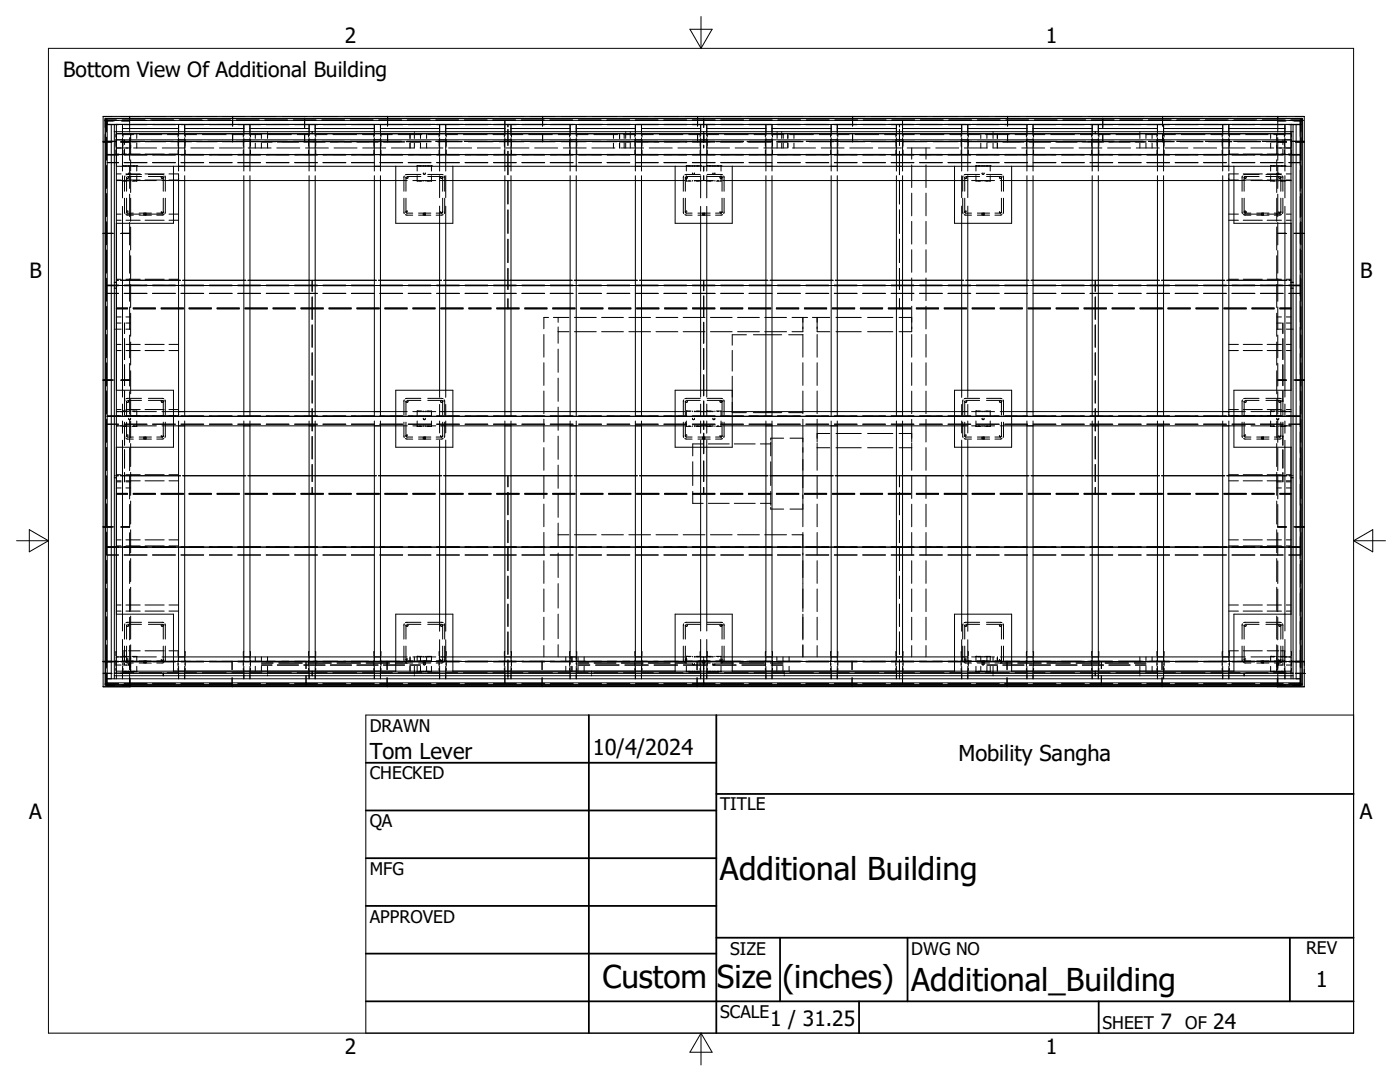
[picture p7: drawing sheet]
<svg xmlns="http://www.w3.org/2000/svg" width="279mm" height="216mm" viewBox="0 0 279 216" stroke-linecap="round" stroke-linejoin="round" font-family="sans-serif">
<defs><g id="words">
<g font-size="6.3">
<text x="143.7" y="175.6">Additional Building</text>
<text x="120.2" y="197.1">Custom Size (inches)</text>
<text x="181.9" y="197.7">Additional_Building</text>
</g>
<g font-size="4.4">
<text x="73.8" y="151.4">Tom Lever</text>
<text x="118.3" y="150.7">10/4/2024</text>
<text x="191.3" y="151.8">Mobility Sangha</text>
<text x="262.6" y="196.9">1</text>
</g>
<g font-size="4.2">
<text x="68.8" y="8.6">2</text>
<text x="208.7" y="8.6">1</text>
<text x="12.6" y="15.5">Bottom View Of Additional Building</text>
<text x="5.9" y="55.5">B</text>
<text x="271.4" y="55.5">B</text>
<text x="5.8" y="163.4">A</text>
<text x="271.4" y="163.4">A</text>
<text x="153.7" y="204.7">1 / 31.25</text>
<text x="231.6" y="205.3">7</text>
<text x="242.1" y="205.3">24</text>
<text x="68.8" y="210.2">2</text>
<text x="208.7" y="210.2">1</text>
</g>
<g font-size="3.5">
<text x="73.8" y="146">DRAWN</text>
<text x="73.8" y="155.5">CHECKED</text>
<text x="143.7" y="161.7">TITLE</text>
<text x="73.8" y="165.1">QA</text>
<text x="73.8" y="174.6">MFG</text>
<text x="73.8" y="184.1">APPROVED</text>
<text x="145.7" y="190.5">SIZE</text>
<text x="181.9" y="190.5">DWG NO</text>
<text x="260.6" y="190.4">REV</text>
<text x="143.7" y="203.1">SCALE</text>
<text x="220" y="205.3">SHEET</text>
<text x="236.5" y="205.3">OF</text>
</g>
</g></defs>
<g fill="none" stroke="#000" stroke-width=".2">
<path d="M9.7 9.6h260.4v196.6h-260.4zM137.7 5.8h4.4l-2.2 3.8zM139.9 3.3v6.3M20.6 28.2h2.6M20.6 28.2h1.7M20.6 28.4h1.7M20.6 28.3h1.7M21 24h.1M21 28.2h.1M21 23.7h238.9M21 23.9h2.2M21 23.9h.1"/>
<path d="M21 23.9h.4v113h238.1v-113h.3M21 23.9v112.6M21.1 24.1h-.1h1.6M21.2 23.9l.1 2.3M21.2 24h238.4M21.2 27.5v4.5M21.2 33.1v4.5M21.2 38.7v4.5M21.3 24.1l-.1 2.3M21.3 27.3v4.5M21.3 33v4.5M21.3 38.6v4.5"/>
<path d="M21.3 24l-.1 .1M21.3 24.1h1.6M21.4 24h.1M21.4 24.8h.1M21.4 24.1h.1M21.4 24.8h238.1M21.4 30.9h2.3M21.4 32.4h2.3M21.4 32.5h2.3M21.4 24.9h2.3M22.2 24.8v110.6M22.8 26.3h235.3"/>
<path d="M22.8 24.8v110.6M23.1 29.9v.8M23.1 28.3h.1M23.1 29.3h.1M23.1 27.8v1.3M23.1 26.9v.4M23.2 30.7h.6M23.2 28.3h.1M23.2 26.9h.1M23.2 29.3h.1M23.2 24.8h.1M23.2 24.8v109.7"/>
<path d="M23.2 33.2h234.5M23.2 36h2.3M23.2 27.9h234.5M23.2 26.7h234.5M23.2 29.5h2.9M23.2 35.9h1M23.2 34.7h1M23.6 24l-2.3 .1M24.1 28.2h3.8M24.1 28.4h1.8M24.1 28.3h1.8M24.2 28.2h4.7"/>
<path d="M24.2 24.1h1.7M24.3 30.7h1M24.4 24.1h1.5M24.4 23.9h4.5M24.4 33.1h.1M24.4 24.8v1.6M24.4 26.5v.6M24.4 27.5v6.6M24.4 35.1v4.4M24.4 33.1h2.9M24.4 36.1h1M24.4 28.3h1"/>
<path d="M24.4 26.9h.1M24.4 29.3h.1M24.4 26.9h2.3M24.4 25.6h11.2M24.5 26.9v.4M24.5 29.3h.1M24.5 27.8v1.3M24.5 29.9v.8M24.8 24h4.5M24.8 30.9h4.5M24.8 32.4h4.5M24.8 32.5h4.5"/>
<path d="M24.8 24.9h4.5M24.9 27.9v.9M24.9 29.8v.9M24.9 39.6v3M24.9 35.1v3.1M25 33.1v.1M25 36v.1M25.1 35.9h2.9M25.1 34.7h2.9M25.2 33.1v.1M25.2 36v.1M25.3 35.4v2.8"/>
<path d="M25.3 39.6v2.8l.1 .1h1.2M25.3 35.3v.1M25.5 35.2h2.7M25.6 35.3v.2l-.1 .1-.2-.2M25.7 33.1v.1M25.7 36v.1M25.7 30.7h2.3M25.7 34.5a.21 .21 0 0 0 .2 .3 .21 .21 0 0 0 .1-.3M25.9 28.3h2M25.9 23.2v.6M25.9 23.9v2.5M25.9 27.5v4.5"/>
<path d="M25.9 33.1v4.5M25.9 38.7v4.5M26.1 26.7v1.7M26.1 28.6v2.1M26.1 31.9v2.2M26.1 35.1v3.3M26.1 39.6v4.6M26.4 36.1h.9M26.6 33.1v.1M26.6 36v.1M26.6 36h4.6M26.7 29.5h4.5"/>
<path d="M26.8 33.1v.1M26.8 36v.1M27.3 33.1h.1M27.3 26.7v.9M27.3 28.6v.9M27.3 33.1v1M27.3 35.1v1M27.3 36.1h.1M27.8 26.9h4.5M28.2 34.8l-3 .1M28.9 30.7h3.9M28.9 35.9h3.9"/>
<path d="M28.9 34.7h3.9M28.9 28.3h4.2M28.9 28.2h4.2M29.6 34.8l3.1 .1M29.6 35.2h2.9M30.1 28.2h4.5M30.1 23.9h4.5M30.4 24h4.5M30.4 30.9h4.6M30.4 32.4h4.6M30.4 32.5h4.6M30.4 24.9h4.6"/>
<path d="M32.2 35.3v.2l.2 .1 .2-.2M32.3 36h49M32.4 29.5h4.5M32.6 35.3h.1M32.6 35.3v.1M32.6 35.4v2.8M32.6 39.6v2.7M32.9 35.1l.1 3.1M33 39.6l-.1 3M33.4 26.9h2.2M33.7 34.7h1.9v48.4M33.7 30.7h1.9"/>
<path d="M33.7 35.9h1.9M34.1 28.3h4.1M34.1 28.2h4.1M34.6 33.2v11.4h-11.4M35.5 29.3h.1M35.5 27.8v1.3M35.5 29.9v.8M35.6 26.9l-.1 .4M35.6 26.9h.1M35.6 29.3h.1M35.6 24.8v1.6M35.6 26.5v.6"/>
<path d="M35.6 27.5v6.6M35.8 28.2h4.5M35.8 23.9h4.5M36 24h4.5M36.1 30.9h4.5M36.1 32.4h4.5M36.1 32.5h4.5M36.1 24.9h4.5M36.9 24.8v1.6M36.9 26.5v.6M36.9 27.5v6.6M36.9 35.1v48"/>
<path d="M36.9 30.7h.1M36.9 26.9h.1M36.9 29.3h.1M36.9 26.9h2.3M36.9 25.6h11.8M36.9 26.9l.1 .4M37 29.9l-.1 .8M37 27.8v1.3M38.1 29.5h4.6M39.2 28.3h4.1M39.2 28.2h4.1M40.4 26.9h4.7"/>
<path d="M41.5 28.2h4.5M41.5 23.9h4.5M41.7 24h4.5M41.8 30.9h4.5M41.8 32.4h4.5M41.8 32.5h4.5M41.8 24.9h4.5M43.8 29.5h4.6M44.4 28.3h4.5M44.4 28.2h4.5M46.3 26.9h2.4M46.4 23.2v2"/>
<path d="M46.4 26.7v1.6M47.2 28.2h4.5M47.2 23.9h4.5M47.3 24h4.5M47.5 30.9h4.5M47.5 32.4h4.5M47.5 32.5h4.5M47.5 24.9h4.5M48.6 29.9v.8M48.6 29.3h.1M48.6 27.8v1.3M48.6 26.9v.4"/>
<path d="M48.6 30.7h.1M48.6 26.9h.1M48.7 24.8v1.6M48.7 26.5v.6M48.7 27.5v6.6M48.7 35.1v48M49.5 29.5h4.6M49.9 24.8v1.6M49.9 26.5v.6M49.9 27.5v6.6M49.9 35.1v48M49.9 30.7h.1"/>
<path d="M49.9 28.3h.1M49.9 26.9h.1M49.9 29.3h.1M49.9 26.9h2.3M49.9 25.6h11.8M50 28.3h.1M50 26.9v.4M50 29.3h.1M50 29.9v.8M50 27.8v1.3M50.1 28.3h5M50.1 28.2h5"/>
<path d="M51 26.7v.9M51 28.6v.9M52.2 26.7v.9M52.2 28.6v.9M52.8 28.2h4.6M52.8 23.9h4.6M52.9 24h4.5M53.1 30.9h4.6M53.1 32.4h4.6M53.1 32.5h4.6M53.1 24.9h4.6M53.4 26.3v.1"/>
<path d="M53.4 26.5v1.1M53.4 28.6v.9M53.4 26.9h4.8M55.3 29.5h4.5M55.4 28.3h25.3M56.3 28.2h5M58.5 28.2h4.6M58.5 23.9h4.6M58.6 24h4.5M58.8 30.9h4.5M58.8 32.4h4.5M58.8 32.5h4.5"/>
<path d="M58.8 24.9h4.5M59.3 26.9h2.4M60.8 24h.1M60.8 28.2h.1M60.8 23.6v1.8M60.8 26.8v1.4M61 29.5h4.5M61.6 29.9v.8M61.6 29.3h.1M61.6 27.8v1.3M61.6 26.9v.4M61.7 30.7h.1"/>
<path d="M61.7 26.9h.1M61.7 29.3h.1M61.7 24.8v1.6M61.7 26.5v.6M61.7 27.5v6.6M61.7 35.1v48M62.3 26.3v.1M62.3 26.5v.2M62.5 28.2h5M62.9 24.8v1.6M62.9 26.5v.6M62.9 27.5v6.6"/>
<path d="M62.9 35.1v48M62.9 30.7h.1M62.9 26.9h.1M62.9 29.3h.1M62.9 26.9h2.4M62.9 25.6h11.8M63 26.9v.4M63 29.3h.1M63 29.9v.8M63 27.8v1.3M64.2 24h4.6M64.2 28.2h4.6"/>
<path d="M64.2 23.9h4.6M64.5 30.9h4.5M64.5 32.4h4.5M64.5 32.5h4.5M64.5 24.9h4.5M66.4 26.9h4.8M66.7 29.5h4.5M68.7 28.2h4.9M69.9 24h4.6M69.9 28.2h4.6M69.9 23.9h4.6M70.1 30.9h4.6"/>
<path d="M70.1 32.4h4.6M70.1 32.5h4.6M70.1 24.9h4.6M72.3 26.9h2.4M72.4 29.5h4.6M74.6 29.9v.8M74.6 29.3h.1M74.6 27.8v1.3M74.6 26.9v.4M74.7 30.7h.1M74.7 26.9h.1M74.7 29.3h.1"/>
<path d="M74.7 24.8v1.6M74.7 26.5v.6M74.7 27.5v6.6M74.7 35.1v48M74.9 28.2h4.9M75.6 24h4.6M75.6 28.2h4.6M75.6 23.9h4.6M75.8 30.9h4.6M75.8 32.4h4.6M75.8 32.5h4.6M75.8 24.9h4.6"/>
<path d="M75.9 24.8v1.6M75.9 26.5v.6M75.9 27.5v6.6M75.9 35.1v48M75.9 30.7h.1M75.9 26.9h.1M75.9 29.3h.1M75.9 26.9h2.4M75.9 25.6h11.8M76 26.9v.4M76 29.3h.1M76 29.9v.8"/>
<path d="M76 27.8v1.3M77.4 23.2v2M77.4 26.7v1.6M79 33.2v11.4h11.4v-11.4M79.5 26.9h4.7M80.6 39.6l.1 3M80.7 35.1l-.1 3.1M81 35.4v2.8M81 39.6v2.8l.2 .1h1.2M81 35.3v.1M81.1 28.3h4.9M81.1 28.2h4.9"/>
<path d="M81.2 35.2h2.8M81.3 24h4.5M81.3 28.2h4.5M81.3 23.9h4.5M81.4 35.3v.2l-.2 .1-.2-.2M81.5 30.9h4.5M81.5 32.4h4.5M81.5 32.5h4.5M81.5 24.9h4.5M81.8 26.7v.9M81.8 28.6v.9M82.4 36h4.6"/>
<path d="M82.7 28.6v.9h-4.6M82.7 26.3v.1M82.7 26.5v1.1M83.3 33.1h.1M83.3 33.1v1M83.3 35.1v1h.9M83.3 33.1h2.8M83.8 33.1v.1M83.8 36v.1M83.8 29.5h4.6M83.9 26.7v.9M83.9 28.6v.9"/>
<path d="M84 33.1v.1M84 36v.1M84 34.8l-3.1 .1M84.5 33.1v.1M84.5 36v.1M84.5 34.5a.2 .2 0 0 0 .2 .3 .2 .2 0 0 0 .2-.3M84.9 33.1v.1M84.9 36v.1M85.1 26.7v.9M85.1 28.6v.9M85.2 36.1h.9M85.4 34.8l3 .1"/>
<path d="M85.4 35.2h2.8M85.4 26.9h2.3M85.4 33.1v.1M85.4 36v.1M85.6 33.1v.1M85.6 36v.1M86.1 33.1h.1M86.1 33.1v1M86.1 35.1v1M86.1 36.1h.1M87 24h4.5M87 28.2h4.5"/>
<path d="M87 23.9h4.5M87.1 30.9h4.6M87.1 32.4h4.6M87.1 32.5h4.6M87.1 24.9h4.6M87.2 28.3h5M87.2 28.2h5M87.6 29.9l.1 .8M87.6 29.3h.1M87.6 27.8v1.3M87.7 26.9l-.1 .4M87.7 30.7h.1"/>
<path d="M87.7 26.9h.1M87.7 29.3h.1M87.7 36h48.9M87.7 24.8v1.6M87.7 26.5v.6M87.7 27.5v6.6M87.7 35.1v4.3M88 35.3v.2l.1 .1 .2-.2M88.3 35.3h.1M88.3 35.3v.1M88.3 35.4v2.8M88.3 39.6v2.7"/>
<path d="M88.7 35.1v3.1M88.7 39.6v3M89 24.8v1.6M89 26.5v.6M89 27.5v6.6M89 35.1v4.3M89 30.7h.1M89 26.9h.1M89 29.3h.1M89 26.9h2.3M89 25.6h11.8M89 26.9l.1 .4"/>
<path d="M89.1 29.9l-.1 .8M89.1 27.8v1.3M89.5 29.5h4.6M92.5 26.9h4.7M92.7 24h4.5M92.7 28.2h4.5M92.7 23.9h4.5M92.8 30.9h4.5M92.8 32.4h4.5M92.8 32.5h4.5M92.8 24.9h4.5M93.4 28.3h5"/>
<path d="M93.4 28.2h5M95.3 29.5h4.5M98.3 24h4.6M98.3 28.2h4.6M98.3 23.9h4.6M98.4 26.9h2.4M98.5 30.9h4.5M98.5 32.4h4.5M98.5 32.5h4.5M98.5 24.9h4.5M99.6 28.3h5M99.6 28.2h5"/>
<path d="M100.7 29.9v.8M100.7 29.3h.1M100.7 27.8v1.3M100.7 26.9v.4M100.7 30.7h.1M100.7 26.9h.1M100.8 24v2.4M100.8 26.5v.6M100.8 27.5v6.6M100.8 35.1v48M101 29.5h4.6M101.4 24.8v.5"/>
<path d="M101.4 25.8v3.2M101.4 30.2v4.7M101.4 36v4.7M102 24.8v1.6M102 26.5v.6M102 27.5v6.6M102 35.1v48M102 30.7h.1M102 26.9h.1M102 29.3h.1M102 26.9h2.3M102 25.6h11.8"/>
<path d="M102.1 26.9v.4M102.1 29.3h.1M102.1 29.9v.8M102.1 27.8v1.3M104 24h4.6M104 28.2h4.6M104 23.9h4.6M104.2 30.9h4.5M104.2 32.4h4.5M104.2 32.5h4.5M104.2 24.9h4.5M105.5 26.9h4.7"/>
<path d="M105.8 28.3h5M105.8 28.2h5M106.7 29.5h4.6M108.3 23.2v2M108.3 26.7v1.6M109.7 24h4.6M109.7 28.2h4.6M109.7 23.9h4.6M109.8 30.9h4.6M109.8 32.4h4.6M109.8 32.5h4.6M109.8 24.9h4.6"/>
<path d="M111.4 26.9h2.4M112 28.3h5M112 28.2h5M112.4 29.5h4.6M113.7 29.9v.8M113.7 29.3h.1M113.7 27.8v1.3M113.7 26.9v.4M113.8 30.7h.1M113.8 26.9h.1M113.8 29.3h.1M113.8 24.8v1.6"/>
<path d="M113.8 26.5v.6M113.8 27.5v6.6M113.8 35.1v48M115 24.8v1.6M115 26.5v.6M115 27.5v6.6M115 35.1v48M115 30.7h.1M115 26.9h.1M115 29.3h.1M115 26.9h2.4M115 25.6h11.8"/>
<path d="M115.1 30.7h.1M115.1 26.9h.1M115.1 29.3h.1M115.1 26.9v.4M115.1 27.8v1.3M115.1 29.9v.8M115.4 24h4.6M115.4 28.2h4.6M115.4 23.9h4.6M115.5 30.9h4.5M115.5 32.4h4.5M115.5 32.5h4.5"/>
<path d="M115.5 24.9h4.5M118.1 29.5h4.6M118.2 28.3h4.9M118.2 28.2h4.9M118.5 26.9h4.8M121.1 24h4.6M121.1 28.2h4.6M121.1 23.9h4.6M121.2 30.9h4.5M121.2 32.4h4.5M121.2 32.5h4.5M121.2 24.9h4.5"/>
<path d="M122.4 26.7v.9M122.4 28.6v.9M123.7 26.7v.9M123.7 28.6v.9M123.7 28.3h19M123.9 29.5h4.5M124.4 28.2h4.9M124.4 26.9h2.4M124.6 26.7v.9M124.6 28.6v.9M124.9 26.3v.1M124.9 26.5v1.1"/>
<path d="M124.9 28.6v.9M125.8 26.3v.1M125.8 26.5v1.1M125.8 28.6v.9M126.7 29.9v.8M126.7 29.3h.1M126.7 27.8v1.3M126.7 26.9v.4M126.8 30.7h.1M126.8 26.9h.1M126.8 29.3h.1M126.8 24h4.5"/>
<path d="M126.8 28.2h4.5M126.8 23.9h4.5M126.8 24.8v1.6M126.8 26.5v.6M126.8 27.5v6.6M126.8 35.1v48M126.8 30.9h4.6M126.8 32.4h4.6M126.8 32.5h4.6M126.8 24.9h4.6M128 24.8v1.6M128 26.5v.6"/>
<path d="M128 27.5v6.6M128 35.1v48M128 30.7h.1M128 26.9h.1M128 29.3h.1M128 26.9h2.4M128 25.6h11.8M128.1 30.7h.1M128.1 26.9h.1M128.1 29.3h.1M128.1 26.9v.4M128.1 27.8v1.3"/>
<path d="M128.1 29.9v.8M129.6 29.5h4.6M130.6 28.2h4.9M131.6 26.9h4.7M132.5 24h4.5M132.5 28.2h4.5M132.5 23.9h4.5M132.5 30.9h4.5M132.5 32.4h4.5M132.5 32.5h4.5M132.5 24.9h4.5M134.7 33.2v11.4h11.4v-11.4"/>
<path d="M135.3 29.5h4.6M136.4 39.6v3M136.4 35.1v3.1M136.7 28.2h5M136.8 35.4v2.8M136.8 39.6v2.8l.1 .1h1.2M136.8 35.3v.1M137 33.1h.1M137 33.1v1M137 35.1v1h.9M137 33.1h2.8M137 35.2h2.8"/>
<path d="M137.2 35.3v.2l-.2 .1-.2-.2M137.5 26.9h2.3M137.5 33.1v.1M137.5 36v.1M137.7 33.1v.1M137.7 36v.1M138.2 24h4.5M138.2 28.2h4.5M138.2 23.9h4.5M138.2 30.9h4.5M138.2 32.4h4.5M138.2 32.5h4.5"/>
<path d="M138.2 24.9h4.5M138.2 33.1v.1M138.2 36v.1M138.2 34.5a.21 .21 0 0 0 .2 .3 .21 .21 0 0 0 .2-.3M138.5 36h3.8M138.6 33.1v.1M138.6 36v.1M138.9 36.1h.9v3.4M139.1 33.1v.1M139.1 36v.1M139.2 23.2v2M139.2 26.7v1.6"/>
<path d="M139.3 33.1v.1M139.3 36v.1M139.7 30.7h.1M139.7 26.9h.1M139.7 29.3h.1M139.7 26.9v.4M139.7 27.8v1.3M139.7 29.9v.8M139.8 34.8l-3.1 .1M139.8 30.7h.1M139.8 26.9h.1M139.8 29.3h.1"/>
<path d="M139.8 33.1h.1M139.8 24.8v1.6M139.8 26.5v.6M139.8 27.5v6.6M139.8 35.1v1M140.4 24h.1M140.4 28.2h.1M140.4 23.6v1.8M140.4 26.3v.1M140.4 26.5v1.9M140.4 29v.5M140.4 33.2v.9"/>
<path d="M140.4 35.1v.9M141 29.5h4.6M141 33.1h.1M141 24.8v1.6M141 26.5v.6M141 27.5v6.6M141 35.1v4.4M141 33.1h2.9M141 36.1h1M141 30.7h.1M141 26.9h.1M141 29.3h.1"/>
<path d="M141 26.9h2.4M141 25.6h11.9M141.1 34.8l3.1 .1M141.1 35.2h2.9M141.1 30.7h.1M141.1 26.9h.1M141.1 29.3h.1M141.1 26.9v.4M141.1 27.8v1.3M141.1 29.9v.8M141.6 33.1v.1M141.6 36v.1"/>
<path d="M141.8 33.1v.1M141.8 36v.1M142.3 33.1v.1M142.3 36v.1M142.3 34.5a.2 .2 0 0 0 .2 .3 .2 .2 0 0 0 .2-.3M142.7 33.1v.1M142.7 36v.1M142.9 28.3h5.4M142.9 28.2h5M143 36.1h.9M143.2 33.1v.1M143.2 36v.1"/>
<path d="M143.4 33.1v.1M143.4 36v.1M143.7 35.3v.2l.2 .1 .2-.2M143.8 24h4.6M143.8 28.2h4.6M143.8 23.9h4.6M143.8 30.9h4.6M143.8 32.4h4.6M143.8 32.5h4.6M143.8 24.9h4.6M143.9 33.1h.1M143.9 33.1v1"/>
<path d="M143.9 35.1v1M143.9 36.1h.1M144.1 35.3h.1M144.1 35.3v.1M144.1 35.4v2.8M144.1 39.6v2.7M144.2 36h48.9M144.4 35.1l.1 3.1M144.5 39.6l-.1 3M144.6 26.9h4.7M146.7 29.5h4.6M149.1 28.3h5"/>
<path d="M149.1 28.2h5M149.5 30.9h4.5M149.5 32.4h4.5M149.5 32.5h4.5M149.5 24.9h4.5M149.5 24h4.6M149.5 28.2h4.6M149.5 23.9h4.6M150.5 26.9h2.4M152.4 29.5h4.6M152.7 30.7h.1M152.7 26.9h.1"/>
<path d="M152.7 29.3h.1M152.7 26.9v.4M152.7 27.8v1.3M152.7 29.9v.8M152.8 30.7h.1M152.8 26.9h.1M152.8 29.3h.1M152.9 24.8v1.6M152.9 26.5v.6M152.9 27.5v6.6M152.9 35.1v48M154.1 24.8v1.6"/>
<path d="M154.1 26.5v.6M154.1 27.5v6.6M154.1 35.1v48M154.1 30.7h.1M154.1 26.9h.1M154.1 29.3h.1M154.1 26.9h2.3M154.1 25.6h11.8M154.2 26.9v.4M154.2 27.8v1.3M154.2 29.9v.8M155.1 26.3v.1"/>
<path d="M155.1 26.5v1.1M155.1 28.6v.9M155.2 30.9h4.5M155.2 32.4h4.5M155.2 32.5h4.5M155.2 24.9h4.5M155.2 24h4.6M155.2 28.2h4.6M155.2 23.9h4.6M155.3 28.2h5M156 26.3v.1M156 26.5v1.1"/>
<path d="M156 28.6v.9M156.3 26.7v.9M156.3 28.6v.9M157.2 26.7v.9M157.2 28.6v.9M157.6 26.9h4.7M158.2 29.5h4.5M158.4 26.7v.9M158.4 28.6v.9M160.3 28.3h-5.3M160.8 30.9h4.6M160.8 32.4h4.6"/>
<path d="M160.8 32.5h4.6M160.8 24.9h4.6M160.9 24h4.6M160.9 28.2h4.6M160.9 23.9h4.6M161.5 28.3h4.9M161.5 28.2h4.9M163.5 26.9h2.4M163.9 29.5h4.5M165.8 30.7h.1M165.8 26.9h.1M165.8 29.3h.1"/>
<path d="M165.8 26.9v.4M165.8 27.8v1.3M165.8 29.9v.8M165.9 24.8v1.6M165.9 26.5v.6M165.9 27.5v6.6M165.9 35.1v48M166.5 30.9h4.5M166.5 32.4h4.5M166.5 32.5h4.5M166.5 24.9h4.5M166.6 24h4.6"/>
<path d="M166.6 28.2h4.6M166.6 23.9h4.6M167.1 24.8v1.6M167.1 26.5v.6M167.1 27.5v6.6M167.1 35.1v48M167.1 30.7h.1M167.1 28.3h.1M167.1 26.9h.1M167.1 29.3h.1M167.1 26.9h2.4M167.1 25.6h11.8"/>
<path d="M167.2 30.7h.1M167.2 28.3h.1M167.2 26.9h.1M167.2 29.3h.1M167.2 26.9v.4M167.2 27.8v1.3M167.2 29.9v.8M167.7 28.3h4.9M167.7 28.2h4.9M169.6 29.5h4.6M170.1 23.2v2M170.1 26.7v1.6"/>
<path d="M170.6 26.9h4.8M172.2 30.9h4.5M172.2 32.4h4.5M172.2 32.5h4.5M172.2 24.9h4.5M172.3 24h4.5M172.3 28.2h4.5M172.3 23.9h4.5M173.9 28.3h4.9M173.9 28.2h4.9M175.3 29.5h4.6M176.5 26.9h2.4"/>
<path d="M177.9 30.9h4.5M177.9 32.4h4.5M177.9 32.5h4.5M177.9 24.9h4.5M178 24h4.5M178 28.2h4.5M178 23.9h4.5M178.8 30.7h.1M178.8 26.9h.1M178.8 29.3h.1M178.8 26.9v.4M178.8 27.8v1.3"/>
<path d="M178.8 29.9v.8M178.9 30.7h.1M178.9 28.3h.1M178.9 26.9h.1M178.9 29.3h.1M178.9 24.8v1.6M178.9 26.5v.6M178.9 27.5v6.6M178.9 35.1v48M179.5 24.8v.5M179.5 25.8v3.2M179.5 30.2v4.7"/>
<path d="M179.5 36v4.7M180 28.3h5M180 28.2h5M180.1 24v2.4M180.1 26.5v.6M180.1 27.5v6.6M180.1 35.1v48M180.1 30.7h.1M180.1 26.9h.1M180.1 29.3h.1M180.1 26.9h2.4M180.1 25.6h11.8"/>
<path d="M180.2 30.7h.1M180.2 26.9h.1M180.2 29.3h.1M180.2 26.9v.4M180.2 27.8v1.3M180.2 29.9v.8M181 29.5h4.6M182 29.5v2.3M182 32.9v4.5M182 38.5v4.6M183.5 30.9h4.6M183.5 32.4h4.6"/>
<path d="M183.5 32.5h4.6M183.5 24.9h4.6M183.7 26.9h4.7M183.7 24h4.5M183.7 28.2h4.5M183.7 23.9h4.5M184.8 29.5v2.3M184.8 32.9v4.5M184.8 38.5v4.6M186.2 28.3h5M186.2 28.2h5M186.8 29.5h4.5"/>
<path d="M189.2 30.9h4.5M189.2 32.4h4.5M189.2 32.5h4.5M189.2 24.9h4.5M189.4 24h4.5M189.4 28.2h4.5M189.4 23.9h4.5M189.6 26.9h2.3M190.5 33.2v11.4h11.4v-11.4M191.8 30.7h.1M191.8 28.3h.1M191.8 26.9h.1"/>
<path d="M191.8 29.3h.1M191.8 26.9v.4M191.8 27.8v1.3M191.8 29.9v.8M191.9 30.7h.1M191.9 28.3h.1M191.9 26.9h.1M191.9 29.3h.1M191.9 24.8v1.6M191.9 26.5v.6M191.9 27.5v6.6M191.9 35.1v4.3"/>
<path d="M192.1 39.6l.1 3M192.2 35.1l-.1 3.1M192.4 28.3h12M192.4 28.2h5M192.5 29.5h4.5M192.5 35.4v2.8M192.5 39.6v2.8l.2 .1h1.2M192.6 35.3l-.1 .1M192.7 35.2h2.8M192.9 35.3v.2l-.2 .1-.2-.2M193.1 24.8v1.6M193.1 26.5v.6"/>
<path d="M193.1 27.5v6.6M193.1 35.1v4.3M193.1 30.7h.1M193.1 26.9h.1M193.1 29.3h.1M193.1 26.9h2.4M193.1 25.6h11.8M193.2 30.7h.1M193.2 26.9h.1M193.2 29.3h.1M193.2 26.9v.4M193.2 27.8v1.3"/>
<path d="M193.2 29.9v.8M193.9 36h4.6M194.8 33.1h.1M194.8 33.1v1M194.8 35.1v1h.9M194.8 33.1h2.8M194.8 30.9h4.6M194.8 32.4h4.6M194.8 32.5h4.6M194.8 24.9h4.6M195.1 24h4.5M195.1 28.2h4.5"/>
<path d="M195.1 23.9h4.5M195.3 33.1v.1M195.3 36v.1M195.5 33.1v.1M195.5 36v.1M195.5 34.8l-3.1 .1M195.7 26.7v.9M195.7 28.6v.9M196 33.1v.1M196 36v.1M196 34.5a.21 .21 0 0 0 .2 .3 .21 .21 0 0 0 .2-.3M196.4 33.1v.1"/>
<path d="M196.4 36v.1M196.7 36.1h.9M196.7 26.9h4.7M196.9 34.8l3.1 .1M196.9 35.2h2.9M196.9 33.1v.1M196.9 36v.1M197 26.7v.9M197 28.6v.9M197.1 33.1v.1M197.1 36v.1M197.6 33.1h.1"/>
<path d="M197.6 33.1v1M197.6 35.1v1M197.6 36.1h.1M198.2 28.6v.9h4.6M198.2 26.3v.1M198.2 26.5v1.1M198.6 28.2h4.9M199 26.7v.9M199 28.6v.9M199.5 35.3v.2l.2 .1 .2-.2M199.6 36h48.9M199.8 35.3h.1"/>
<path d="M199.8 35.3l.1 .1M199.9 35.4v2.8M199.9 39.6v2.7M200.2 35.1l.1 3.1M200.3 39.6l-.1 3M200.5 30.9h4.6M200.5 32.4h4.6M200.5 32.5h4.6M200.5 24.9h4.6M200.7 24h4.6M200.7 28.2h4.6M200.7 23.9h4.6"/>
<path d="M201.1 23.2v2M201.1 26.7v1.6M202.6 26.9h2.3M203.9 29.5h4.6M204.8 28.3h5M204.8 28.2h5M204.8 30.7h.1M204.8 26.9h.1M204.8 29.3h.1M204.8 26.9v.4M204.8 27.8v1.3M204.8 29.9v.8"/>
<path d="M204.9 30.7h.1M204.9 26.9h.1M204.9 29.3h.1M204.9 24.8v1.6M204.9 26.5v.6M204.9 27.5v6.6M204.9 35.1v48M206.2 24.8v1.6M206.2 26.5v.6M206.2 27.5v6.6M206.2 35.1v48M206.2 30.7h.1"/>
<path d="M206.2 26.9h.1M206.2 29.3h.1M206.2 26.9h2.3M206.2 25.6h11.8M206.2 30.9h4.5M206.2 32.4h4.5M206.2 32.5h4.5M206.2 24.9h4.5M206.3 26.9v.4M206.3 27.8v1.3M206.3 29.9v.8M206.4 24h4.6"/>
<path d="M206.4 28.2h4.6M206.4 23.9h4.6M209.6 29.5h4.6M209.7 26.9h4.7M211 28.2h4.9M211.9 30.9h4.5M211.9 32.4h4.5M211.9 32.5h4.5M211.9 24.9h4.5M212.1 24h4.6M212.1 28.2h4.6M212.1 23.9h4.6"/>
<path d="M215.3 29.5h4.6M215.6 26.9h2.4M215.9 28.3h-5.2M216 28.3h12.7M217.2 28.2h4.9M217.5 30.9h4.6M217.5 32.4h4.6M217.5 32.5h4.6M217.5 24.9h4.6M217.8 24h4.5M217.8 28.2h4.5M217.8 23.9h4.5"/>
<path d="M217.9 30.7h.1M217.9 26.9h.1M217.9 29.3h.1M217.9 26.9v.4M217.9 27.8v1.3M217.9 29.9v.8M218 24.8v1.6M218 26.5v.6M218 27.5v6.6M218 35.1v48M218.6 26.3v.1M218.6 26.5v.2"/>
<path d="M219.2 24.8v1.6M219.2 26.5v.6M219.2 27.5v6.6M219.2 35.1v48M219.2 30.7h.1M219.2 26.9h.1M219.2 29.3h.1M219.2 26.9h2.4M219.2 25.6h11.8M219.3 30.7h.1M219.3 26.9h.1M219.3 29.3h.1"/>
<path d="M219.3 26.9v.4M219.3 27.8v1.3M219.3 29.9v.8M220.1 24h.1M220.1 28.2h.1M220.1 23.6v1.8M220.1 26.8v1.4M221 29.5h4.6M222.7 26.9h4.8M223.2 30.9h4.5M223.2 32.4h4.5M223.2 32.5h4.5"/>
<path d="M223.2 24.9h4.5M223.4 28.2h4.9M223.5 24h4.5M223.5 28.2h4.5M223.5 23.9h4.5M226.8 29.5h4.5M227.5 26.3v.1M227.5 26.5v1.1M227.5 28.6v.9M228.6 26.9h2.4M228.7 26.7v.9M228.7 28.6v.9"/>
<path d="M228.9 30.9h4.5M228.9 32.4h4.5M228.9 32.5h4.5M228.9 24.9h4.5M229.1 24h4.5M229.2 28.2h4.5M229.2 23.9h4.5M229.5 28.3h4.8M229.5 28.2h4.8M229.9 26.7v.9M229.9 28.6v.9M230.9 30.7h.1"/>
<path d="M230.9 26.9h.1M230.9 29.3h.1M230.9 26.9v.4M230.9 27.8v1.3M230.9 29.9v.8M231 30.7h.1M231 26.9h.1M231 29.3h.1M231 24.8v1.6M231 26.5v.6M231 27.5v6.6M231 35.1v48"/>
<path d="M232 23.2v2M232 26.7v1.6M232.2 24.8v1.6M232.2 26.5v.6M232.2 27.5v6.6M232.2 35.1v48M232.2 30.7h.1M232.2 26.9h.1M232.2 29.3h.1M232.2 26.9h2.4M232.2 25.6h11.8M232.3 30.7h.1"/>
<path d="M232.3 26.9h.1M232.3 29.3h.1M232.3 26.9v.4M232.3 27.8v1.3M232.3 29.9v.8M232.5 29.5h4.6M234.5 30.9h4.6M234.5 32.4h4.6M234.5 32.5h4.6M234.5 24.9h4.6M234.7 24h4.5M234.9 28.2h4.5"/>
<path d="M234.9 23.9h4.5M235.5 28.3h4.6M235.5 28.2h4.6M235.7 26.9h4.8M238.2 29.5h4.6M240.2 30.9h4.6M240.2 32.4h4.6M240.2 32.5h4.6M240.2 24.9h4.6M240.4 24h4.5M240.6 28.2h4.5M240.6 23.9h4.5"/>
<path d="M241.2 28.3h4.6M241.2 28.2h4.6M241.7 26.9h2.3M243.9 29.5h4.6M243.9 30.7h.1M243.9 26.9h.1M243.9 29.3h.1M243.9 26.9v.4M243.9 27.8v1.3M243.9 29.9v.8M244 30.7h.1M244 26.9h.1"/>
<path d="M244 29.3h.1M244 24.8v1.6M244 26.5v.6M244 27.5v6.6M244 35.1v48M245.2 24.8v1.6M245.2 26.5v.6M245.2 27.5v6.6M245.2 30.7h1.9M245.2 35.9h1.9M245.2 26.9h.1M245.2 29.3h.1"/>
<path d="M245.2 26.9h2.3M245.2 25.6h11.2M245.3 26.9h.1M245.3 29.3h.1M245.3 26.9v.4M245.3 27.8v1.3M245.3 29.9v.8M245.9 30.9h4.5M245.9 32.4h4.5M245.9 32.5h4.5M245.9 24.9h4.5M246 24h4.5"/>
<path d="M246.2 28.2h4.6M246.3 33.2v11.4h11.4M246.3 23.9h4.5M247 28.3h4.6M247 28.2h4.6M247.1 34.7h-1.9v48.4M247.9 39.6l.1 3M248 35.1l-.1 3.1M248.1 30.7h3.8M248.1 35.9h3.8M248.1 34.7h3.8M248.3 35.4v2.8"/>
<path d="M248.3 39.6v2.7M248.5 35.2h2.8M248.5 35.2h.1a.2 .2 0 0 1 0 .4 .2 .2 0 0 1-.3-.2M248.5 35.2l-.2 .2M248.6 26.9h4.5M249.6 29.5h4.6M249.7 36h4.5M251.3 34.8l-3.1 .1M251.5 30.9h4.6M251.5 32.4h4.6M251.5 32.5h4.6M251.5 24.9h4.6"/>
<path d="M251.6 24h4.5M251.9 28.2h4.7M251.9 23.9h4.6M252.6 34.8l3.1 .1M252.6 35.2h2.9M252.7 28.3h2.3M252.7 28.2h4.1M252.9 30.7h2.3M252.9 35.9h2.8M252.9 34.7h2.8M253.6 33.1h.1M253.6 26.7v.9"/>
<path d="M253.6 28.6v.9M253.6 33.1v1M253.6 35.1v1h.9M253.6 33.1h2.8M254.1 33.1v.1M254.1 36v.1M254.2 26.9h2.2M254.3 33.1v.1M254.3 36v.1M254.8 26.7v1.7M254.8 28.6v2.1M254.8 31.9v2.2"/>
<path d="M254.8 35.1v3.3M254.8 39.6v4.6M254.8 29.5h2.9M254.8 34.5a.21 .21 0 0 0 .2 .3 .21 .21 0 0 0 .2-.3M255 23.2v.6M255 23.9v2.5M255 27.5v4.5M255 33.1v4.5M255 38.7v4.5M255 28.4h1.8M255 28.3h1.8M255 24.1h1.5"/>
<path d="M255 24.1h1.6M255.2 33.1v.1M255.2 36v.1M255.2 35.3v.2l.2 .1 .2-.2M255.4 36h2.3M255.5 36.1h.9v3.4M255.5 28.3h.9M255.6 35.3h.1M255.6 35.3v.1M255.6 35.4v2.8M255.6 39.6v2.7M255.6 30.7h1"/>
<path d="M255.7 33.1v.1M255.7 36v.1M255.9 33.1v.1M255.9 36v.1M255.9 35.1l.1 3.1M256 27.9v.9M256 29.8v.9M256 39.6l-.1 3M256.3 26.9v.4M256.3 27.8v1.3M256.3 29.9v.8M256.3 26.9h.1"/>
<path d="M256.3 29.3h.1M256.4 26.9h.1M256.4 29.3h.1M256.4 33.1h.1M256.4 24.8v1.6M256.4 26.5v.6M256.4 27.5v6.6M256.4 35.1v1M256.7 35.9h1M256.7 34.7h1M257.1 30.7h.6M257.2 30.9h2.3"/>
<path d="M257.2 32.4h2.3M257.2 32.5h2.3M257.2 24.9h2.3M257.2 24l2.3 .1M257.6 28.2h2.7M257.6 23.9h2.3M257.7 24.8h.1M257.7 24.8v109.7M257.7 28.3h.1M257.7 26.9h.1M257.7 29.3h.1M257.7 30.7h.1"/>
<path d="M257.8 26.9v.4M257.8 27.8v1.3M257.8 29.9v.8M258 24.1h1.5M258.1 24.8v110.6M258.5 28.2h1.8M258.5 28.4h1.8M258.5 28.3h1.8M258.7 24.8v110.6M259.5 24h.1M259.5 24.1h.1M259.5 24.8h.1"/>
<path d="M259.5 30.8h-238.1M259.6 24.1v2.3M259.6 27.3v4.5M259.6 33v4.5M259.6 38.6v4.5M259.6 24l.1 .1M259.6 27.5v4.5M259.6 33.1v4.5M259.6 38.7v4.5M259.7 23.9l-.1 2.3M259.8 24h.1M259.8 24.1h.1h-1.6"/>
<path d="M259.8 23.9v112.6M259.8 23.9h.1M259.9 24h.1M259.9 28.2h.1M259.9 23.9h-.1M20.6 46.6h1.7M20.6 46.6h2M21.2 44.4v4.5M21.2 50v4.5M21.2 55.6v4.5M21.3 44.2v4.5M21.3 49.9v4.5"/>
<path d="M21.3 55.5v4.5M21.4 56.9h2.8M21.4 57h238.1M21.4 58.5h2.3M22.8 56.3h.4M22.8 57.5h.1M23.1 57.5h.1M23.2 55.9h.4M23.2 43.9h1M23.2 42.7h1M23.2 55.7h1M24 55.9h12"/>
<path d="M24.1 46.6h1.8M24.2 46.6h1.7M24.4 41.2v38M24.8 56.9h10.8M24.8 58.5h4.5M25.1 43.9h2.9M25.1 42.7h2.9M25.1 55.7h2.9M25.2 42.8l1.4 .1M25.6 42.2l-.2-.1-.1 .2M25.9 44.4v4.5M25.9 50v4.5"/>
<path d="M25.9 55.6v4.5M26.1 45.3v4.6M26.1 51v4.6M26.1 56.8v4.6M27.8 42.9h1.2M27.8 42.5h1.2M28.7 42.5v.2M28.7 42.8v.1M28.9 42.5v.2M28.9 42.8v.1M28.9 43.9h3.9M28.9 42.7h3.9"/>
<path d="M28.9 55.7h3.9M29 42.9h1.2M29 42.5h1.2M29.1 42.5v.2M29.1 42.8v.1M30.4 58.5h4.6M31.3 42.5h1.1M32.2 42.2v.2l.2 .1M32.6 42.2v.1M32.6 42.3l-.2 .2M32.7 42.8l-1.4 .1M33.7 43.9h1.9"/>
<path d="M33.7 42.7h1.9M33.7 55.7h1.9M36.1 56.9h4.5M36.1 58.5h4.5M36.5 55.9h12.6M41.8 56.9h4.5M41.8 58.5h4.5M47.5 56.9h4.5M47.5 58.5h4.5M49.5 55.9h25.6M53.1 56.9h4.6M53.1 58.5h4.6"/>
<path d="M58.8 56.9h4.5M58.8 58.5h4.5M62.3 55.9v2.2M62.3 59.3v4.4M64.5 56.9h4.5M64.5 58.5h4.5M70.1 56.9h4.6M70.1 58.5h4.6M75.5 55.9h12.6M75.8 56.9h4.6M75.8 58.5h4.6M80.9 42.8l1.5 .1"/>
<path d="M81.3 42.2l-.1-.1-.2 .2M81.5 56.9h4.5M81.5 58.5h4.5M83.5 42.9h1.3M83.5 42.5h1.3M84.5 42.5v.2M84.5 42.8v.1M84.7 42.5v.2M84.7 42.8v.1M84.8 42.9h1.2M84.8 42.5h1.2M84.9 42.5v.2"/>
<path d="M84.9 42.8v.1M87 42.5h1.1M87.1 56.9h4.6M87.1 58.5h4.6M87.7 41.1v38.2M88 42.2v.2l.1 .1M88.3 42.2v.1M88.3 42.3l-.2 .2M88.4 42.8l-1.4 .1M88.5 55.9h25.7M89 41.1v38.2M92.8 56.9h4.5"/>
<path d="M92.8 58.5h4.5M98.5 56.9h4.5M98.5 58.5h4.5M101.4 41.9v4.7M101.4 47.7v4.7M101.4 53.6v4.2M101.4 59.6v1.9M104.2 56.9h4.5M104.2 58.5h4.5M109.8 56.9h4.6M109.8 58.5h4.6M114.6 55.9h12.6"/>
<path d="M115.5 56.9h4.5M115.5 58.5h4.5M121.2 56.9h4.5M121.2 58.5h4.5M126.8 56.9h4.6M126.8 58.5h4.6M127.6 55.9h25.7M132.5 56.9h4.5M132.5 58.5h4.5M136.7 42.8l1.4 .1M137.1 42.2l-.2-.1-.1 .2M138.2 56.9h4.5"/>
<path d="M138.2 58.5h4.5M139.3 42.9h1.2M139.3 42.5h1.2M139.8 41.2v38M140.2 42.5v.2M140.2 42.8v.1M140.4 42.5v.2M140.4 42.8v.1M140.4 55.9v2.1M140.4 59.1v4.1M140.6 42.9h1.1M140.6 42.5h1.1"/>
<path d="M140.6 42.5v.2M140.6 42.8v.1M141 41.2v38M142.8 42.5h1.1M143.7 42.2v.2l.2 .1M143.8 56.9h4.6M143.8 58.5h4.6M144.1 42.2v.1M144.1 42.3l-.2 .2M144.2 42.8l-1.4 .1M149.5 56.9h4.5M149.5 58.5h4.5"/>
<path d="M153.7 55.9h12.6M155.2 56.9h4.5M155.2 58.5h4.5M160.8 56.9h4.6M160.8 58.5h4.6M166.5 56.9h4.5M166.5 58.5h4.5M166.7 55.9h25.6M172.2 56.9h4.5M172.2 58.5h4.5M177.9 56.9h4.5M177.9 58.5h4.5"/>
<path d="M179.5 41.9v4.7M179.5 47.7v4.7M179.5 53.6v4.2M179.5 59.6v1.9M182 44.2v4.5M182 49.8v4.5M182 55.5v4.5M183.5 56.9h4.6M183.5 58.5h4.6M184.8 44.2v4.5M184.8 49.8v4.5M184.8 55.5v4.5"/>
<path d="M189.2 56.9h4.5M189.2 58.5h4.5M191.9 41.1v38.2M192.4 42.8l1.5 .1M192.7 55.9h12.7M192.9 42.2l-.2-.1-.2 .2M193.1 41.1v38.2M194.8 56.9h4.6M194.8 58.5h4.6M195.1 42.9h1.2M195.1 42.5h1.2M196 42.5v.2"/>
<path d="M196 42.8v.1M196.2 42.5v.2M196.2 42.8v.1M196.3 42.9h1.2M196.3 42.5h1.2M196.4 42.5v.2M196.4 42.8v.1M198.6 42.5h1.1M199.5 42.2v.2l.2 .1M199.8 42.2l.1 .1M199.9 42.3l-.2 .2M200 42.8l-1.4 .1"/>
<path d="M200.5 56.9h4.6M200.5 58.5h4.6M205.8 55.9h25.6M206.2 56.9h4.5M206.2 58.5h4.5M211.9 56.9h4.5M211.9 58.5h4.5M217.5 56.9h4.6M217.5 58.5h4.6M218.6 55.9v2.2M218.6 59.3v4.4M223.2 56.9h4.5"/>
<path d="M223.2 58.5h4.5M228.9 56.9h4.5M228.9 58.5h4.5M231.8 55.9h12.6M234.5 56.9h4.6M234.5 58.5h4.6M240.2 56.9h4.6M240.2 58.5h4.6M244.8 55.9h12M245.2 43.9h1.9M245.2 42.7h1.9M245.2 55.7h1.9"/>
<path d="M245.9 58.5h4.5M248.1 43.9h3.8M248.1 42.7h3.8M248.1 55.7h3.8M248.2 42.8l1.4 .1M248.3 42.3a.2 .2 0 0 1 .2-.2 .2 .2 0 0 1 .2 .2 .2 .2 0 0 1-.2 .2M248.3 42.3l.2 .2M248.5 42.5h1.1M250.8 42.9h1.2M250.8 42.5h1.2M251.5 58.5h4.6M251.8 42.5v.2"/>
<path d="M251.8 42.8v.1M252 42.5v.2M252 42.8v.1M252.1 42.9h1.2M252.1 42.5h1.2M252.2 42.5v.2M252.2 42.8v.1M252.9 43.9h2.8M252.9 42.7h2.8M252.9 55.7h2.8M254.3 42.5h1.1M254.8 45.3v4.6"/>
<path d="M254.8 51v4.6M254.8 56.8v4.6M255 46.6h1.8M255 46.6h1.6M255 44.4v4.5M255 50v4.5M255 55.6v4.5M255.2 42.2v.2l.2 .1M255.6 42.2v.1M255.6 42.3l-.2 .2M255.7 42.8l-1.4 .1M256.1 56.9h-10.9"/>
<path d="M256.4 41.2v38M256.7 43.9h1M256.7 42.7h1M256.7 55.7h1M257.2 58.5h2.3M257.2 55.9h.5M257.7 56.3h.4M257.7 57.5h.1M257.9 57.5h.2M258.3 46.6h2M258.5 46.6h1.8M259.5 56.9h-2.8"/>
<path d="M259.6 44.2v4.5M259.6 49.9v4.5M259.6 55.5v4.5M259.6 44.4v4.5M259.6 50v4.5M259.6 55.6v4.5M20.6 75.8h2M21.2 61.3v4.5M21.2 66.9v4.5M21.2 72.5v4.5M21.2 78.1v4.5M21.3 61.1v4.5"/>
<path d="M21.3 66.7v4.5M21.3 72.4v4.5M21.3 78v4.5M22.8 65.7h.1M23.1 65.7h1.1M23.2 77.9h11.4v11.3h-11.4M23.2 63.2h1M23.2 64.5h1M23.2 69.9h1M23.2 68.7h1M23.2 61.5h2.3M23.2 61.6h2.3"/>
<path d="M24.1 75.9h1.8M24.9 64.5v2M24.9 67.6v4.1M24.9 72.8v4.2M24.9 78v4.8M24.9 79.8v.3M25.1 63.2h1M25.1 64.5h1M25.1 65.7h1M25.1 69.9h2.9M25.1 68.7h2.9M25.3 80v.1"/>
<path d="M25.5 79.9h2.7M25.6 80v.2l-.1 .1-.2-.2M25.9 61.3v4.5M25.9 66.9v4.5M25.9 72.5v4.5M25.9 78.1v4.5M26.1 62.5v4.6M26.1 68.2v4.6M26.1 74v4.6M26.1 79.7v3.4M26.6 61.5h4.4M26.6 61.6h4.4"/>
<path d="M28.2 79.5l-3 .1M28.9 69.9h3.9M28.9 68.7h3.9M29.6 79.5l3.1 .1M29.6 79.9h2.9M32.2 61.5h4.4M32.2 61.6h4.4M32.2 80v.2l.2 .1 .2-.2M32.6 80h.1M32.6 80v.1M32.9 79.8l.1 3M33.7 69.9h1.9"/>
<path d="M33.7 68.7h1.9M37.7 61.5h4.5M37.7 61.6h4.5M43.3 61.5h4.5M43.3 61.6h4.5M48.9 61.5h4.5M48.9 61.6h4.5M54.5 61.5h4.4M54.5 61.6h4.4M60.1 61.5h4.4M60.1 61.6h4.4M62.3 64.8v4.5"/>
<path d="M62.3 70.4v4.5M62.3 76v4.4M65.7 61.5h4.4M65.7 61.6h4.4M71.2 61.5h4.5M71.2 61.6h4.5M76.8 61.5h4.5M76.8 61.6h4.5M79 77.9h11.4v11.3h-11.4zM80.7 79.8l-.1 3M81 80v.1M81.2 79.9h2.8"/>
<path d="M81.4 80v.2l-.2 .1-.2-.2M82.4 61.5h4.4M82.4 61.6h4.4M84 79.5l-3.1 .1M85.4 79.5l3 .1M85.4 79.9h2.8M88 80v.2l.1 .1 .2-.2M88 61.5h4.4M88 61.6h4.4M88.3 80h.1M88.3 80v.1M88.7 79.8v3"/>
<path d="M93.6 61.5h4.4M93.6 61.6h4.4M99.1 61.5h4.5M99.1 61.6h4.5M101.4 61.6h.1M104.7 61.5h4.5M104.7 61.6h4.5M108.5 66.7v4.6M108.5 72.4v4.5M108.5 78v4.5M109.5 63.3h-1v2.3M110.3 61.5h4.5"/>
<path d="M110.3 61.6h4.5M110.4 63.3h3.2M111.4 63.3v1M111.4 65.2v3.3M111.4 69.7v4.6M111.4 75.5v4.6M111.4 66.2h2.2M114.6 66.2h4.4M114.6 63.3h4.4M115.9 61.5h4.4M115.9 61.6h4.4M120.1 66.2h4.3"/>
<path d="M120.1 63.3h4.3M121.5 61.5h4.4M121.5 61.6h4.4M125.5 66.2h4.3M125.5 63.3h4.3M127 61.5h4.5M127 61.6h4.5M130.9 66.2h4.4M130.9 63.3h4.4M132.6 61.5h4.5M132.6 61.6h4.5M136.3 66.2h4.4"/>
<path d="M136.3 63.3h4.4M136.4 79.8v3M136.8 80v.1M137 79.9h2.8M137.2 80v.2l-.2 .1-.2-.2M138.2 61.5h4.5M138.2 61.6h4.5M139.8 79.5l-3.1 .1M140.4 64.3v4.2M140.4 69.5v4.2M140.4 74.8v4.2M141.1 79.5l3.1 .1"/>
<path d="M141.1 79.9h2.9M141.8 66.2h4.3M141.8 63.3h4.3M143.7 80v.2l.2 .1 .2-.2M143.8 61.5h4.4M143.8 61.6h4.4M144.1 80h.1M144.1 80v.1M144.4 79.8l.1 3M146.1 75.1v14.1h-11.4v-11.3h11.4M146.1 69.9v4.2M147.2 66.2h4.4"/>
<path d="M147.2 63.3h4.4M149 66.8h-2.9v2.1M149.4 61.5h4.4M149.4 61.6h4.4M150.4 66.8h5.6M152.6 66.2h4.4M152.6 63.3h4.4M154.9 61.5h4.5M154.9 61.6h4.5M157.4 66.8h2.8M158.1 63.3h3.1M160.2 63.3v2.9h-2.1"/>
<path d="M160.2 66.7v4.6M160.2 72.4v4.5M160.2 78v4.5M160.5 61.5h4.5M160.5 61.6h4.5M162.1 63.3h3.5M163.1 63.3v2.9h2.5M163.1 66.7v4.6M163.1 72.4v4.5M163.1 78v4.5M166.1 61.5h4.5M166.1 61.6h4.5"/>
<path d="M166.8 66.2h5.1M166.8 63.3h5.1M171.7 61.5h4.5M171.7 61.6h4.5M173.1 66.2h5.1M173.1 63.3h5.1M177.3 61.5h4.4M177.3 61.6h4.4M179.4 63.3h2.6M179.5 61.6h.1M182 61.1v5.1h-2.6M182 66.7v4.6"/>
<path d="M182 72.4v4.5M182 78v4.5M182.9 61.5h4.4M182.9 61.6h4.4M184.8 61.1v4.5M184.8 66.7v4.6M184.8 72.4v4.5M184.8 78v4.5M188.4 61.5h4.5M188.4 61.6h4.5M190.5 77.9h11.4v11.3h-11.4zM192.2 79.8l-.1 3"/>
<path d="M192.6 80l-.1 .1M192.7 79.9h2.8M192.9 80v.2l-.2 .1-.2-.2M194 61.5h4.5M194 61.6h4.5M195.5 79.5l-3.1 .1M196.9 79.5l3.1 .1M196.9 79.9h2.9M199.5 80v.2l.2 .1 .2-.2M199.6 61.5h4.5M199.6 61.6h4.5M199.8 80h.1"/>
<path d="M199.8 80l.1 .1M200.2 79.8l.1 3M205.2 61.5h4.5M205.2 61.6h4.5M210.8 61.5h4.4M210.8 61.6h4.4M216.3 61.5h4.5M216.3 61.6h4.5M218.6 64.8v4.5M218.6 70.4v4.5M218.6 76v4.4M221.9 61.5h4.5"/>
<path d="M221.9 61.6h4.5M227.5 61.5h4.5M227.5 61.6h4.5M233.1 61.5h4.5M233.1 61.6h4.5M238.7 61.5h4.4M238.7 61.6h4.4M244.2 61.5h4.5M244.2 61.6h4.5M245.2 69.9h1.9M245.2 68.7h1.9M248 79.8l-.1 3"/>
<path d="M248.1 69.9h3.8M248.1 68.7h3.8M248.3 80v.1M248.5 79.9h2.8M248.7 80v.2l-.2 .1-.2-.2M249.8 61.5h4.5M249.8 61.6h4.5M251.3 79.5l-3.1 .1M252.6 79.5l3.1 .1M252.6 79.9h2.9M252.9 69.9h2.8M252.9 68.7h2.8"/>
<path d="M254.8 62.5v4.6M254.8 68.2v4.6M254.8 74v4.6M254.8 79.7v3.4M254.8 63.2h.9M254.8 64.5h.9M254.8 65.7h.9M255 75.8l1.8 .1M255 61.3v4.5M255 66.9v4.5M255 72.5v4.5M255 78.1v4.5"/>
<path d="M255.2 80v.2l.2 .1 .2-.2M255.4 61.5h2.3M255.4 61.6h2.3M255.6 80h.1M255.6 80v.1M255.9 79.8l.1 .3M256 64.5v2M256 67.6v4.1M256 72.8v4.2M256 78v4.8M256.7 63.2h1M256.7 64.5h1"/>
<path d="M256.7 65.7h1.1M256.7 69.9h1M256.7 68.7h1M257.7 77.9h-11.4v11.3h11.4M257.9 65.7h.2M258.3 75.8l2 .1M259.6 61.1v4.5M259.6 66.7v4.5M259.6 72.4v4.5M259.6 78v4.5M259.6 61.3v4.5M259.6 66.9v4.5"/>
<path d="M259.6 72.5v4.5M259.6 78.1v4.5M21.2 83.8v4.5M21.2 89.4v4.5M21.2 95v4.5M21.3 83.6v4.5M21.3 89.3v4.5M21.3 94.9v4.5M21.4 83.1h238.1M21.4 84.6h2.3M21.4 83h2.3M22.8 94.9h.1"/>
<path d="M22.8 95.3h.1M23.1 94.9h.5M23.1 95.3h.1M23.2 82.1h2.3M23.2 85h2.3M23.2 97.4h1M23.2 96.1h1M23.2 95.9h1M23.2 94.7h1M23.2 82.9h1M23.2 81.7h1M23.2 98.6h2.3"/>
<path d="M23.2 98.5h2.3M24 94.9h12M24.4 82h.1M24.4 82h1M24.4 85.1h1M24.4 80.6v1.4M24.4 82.1v1M24.4 84v2.4M24.4 87.8v38.1M24.8 84.6h4.5M24.8 83h4.5M24.9 84.2v4.6"/>
<path d="M24.9 89.7v3.7M24.9 94.3v1.8M24.9 87v.3M25 82v.1M25 85v.1M25.1 97.4h1M25.1 96.1h1M25.1 95.9h2.9M25.1 94.7h2.9M25.1 82.9h2.9M25.1 81.7h2.9M25.2 82v.1"/>
<path d="M25.2 85v.1M25.2 87.5l1.4 .1M25.3 80.1v2.7M25.3 84.2v2.9l.2 .1M25.5 87.2h1.1M25.6 86.9l-.2-.1-.1 .2M25.7 82v.1M25.7 85v.1M25.7 83.5v.2l.2 .1M25.9 83.8v4.5M25.9 89.4v4.5M25.9 95v4.5"/>
<path d="M26 83.5v.2l-.1 .1M26.1 84v3.4M26.1 88.5v4.6M26.1 94.2v4.6M26.1 100v4.6M26.4 82h.9v1.1M26.4 85.1h.9M26.6 82v.1M26.6 85v.1M26.6 98.6h4.4M26.6 98.5h4.4M26.6 82.1h4.6"/>
<path d="M26.6 85h4.6M26.8 82v.1M26.8 85v.1M27.3 84v1M27.3 85.1h.1M27.8 87.6h1.2M27.8 87.2h1.2M28.7 87.2v.1M28.7 87.5v.1M28.9 87.2v.1M28.9 87.5v.1M28.9 95.9h3.9"/>
<path d="M28.9 94.7h3.9M28.9 82.9h3.9M28.9 81.7h3.9M29 87.6h1.2M29 87.2h1.2M29.1 87.2v.1M29.1 87.5v.1M30.4 84.6h4.6M30.4 83h4.6M31.3 87.2h1.1M32.2 98.6h4.4M32.2 98.5h4.4"/>
<path d="M32.2 86.9v.2l.2 .1M32.3 82.1h49M32.3 85h49M32.6 86.9v.1M32.6 80.1v2.7M32.6 84.2v2.8M32.6 87l-.2 .2M32.7 87.5l-1.4 .1M33 84.2l-.1 3.1M33.7 95.9h1.9M33.7 94.7h1.9M33.7 82.9h1.9"/>
<path d="M33.7 81.7h1.9M35.6 84v48M36.1 84.6h4.5M36.1 83h4.5M36.5 94.9h12.6M36.9 84v48M37.7 98.6h4.5M37.7 98.5h4.5M41.8 84.6h4.5M41.8 83h4.5M43.3 98.6h4.5M43.3 98.5h4.5"/>
<path d="M47.5 84.6h4.5M47.5 83h4.5M48.7 84v48M48.9 98.6h4.5M48.9 98.5h4.5M49.5 94.9h25.6M49.9 84v48M53.1 84.6h4.6M53.1 83h4.6M54.5 98.6h4.4M54.5 98.5h4.4M58.8 84.6h4.5"/>
<path d="M58.8 83h4.5M60.1 98.6h4.4M60.1 98.5h4.4M61.7 84v48M62.3 81.5v4.5M62.3 87.1v4.5M62.3 92.7v3.4M62.3 97.3v1.2M62.3 98.6h.1M62.9 84v48M64.5 84.6h4.5M64.5 83h4.5"/>
<path d="M65.7 98.6h4.4M65.7 98.5h4.4M70.1 84.6h4.6M70.1 83h4.6M71.2 98.6h4.5M71.2 98.5h4.5M74.7 84v48M75.5 94.9h12.6M75.8 84.6h4.6M75.8 83h4.6M75.9 84v48M76.8 98.6h4.5"/>
<path d="M76.8 98.5h4.5M80.6 84.2l.1 3.1M80.9 87.5l1.5 .1M81 80.1v2.7M81 84.2v2.9l.3 .1M81.2 87.2h1.2M81.3 86.9l-.1-.1-.2 .2M81.5 84.6h4.5M81.5 83h4.5M82.4 82.1h4.6M82.4 85h4.6M82.4 98.6h4.4"/>
<path d="M82.4 98.5h4.4M83.3 82h.1M83.3 82h.9M83.3 84v1.1h.9M83.3 82.1v1M83.5 87.6h1.3M83.5 87.2h1.3M83.8 82v.1M83.8 85v.1M84 82v.1M84 85v.1M84.5 82v.1"/>
<path d="M84.5 85v.1M84.5 87.2v.1M84.5 87.5v.1M84.5 83.5a.2 .2 0 0 0 .2 .3 .2 .2 0 0 0 .2-.3M84.7 87.2v.1M84.7 87.5v.1M84.8 87.6h1.2M84.8 87.2h1.2M84.9 82v.1M84.9 85v.1M84.9 87.2v.1M84.9 87.5v.1"/>
<path d="M85.2 82h.9v1.1M85.2 85.1h.9M85.4 82v.1M85.4 85v.1M85.6 82v.1M85.6 85v.1M86.1 84v1M86.1 85.1h.1M87 87.2h1.1M87.1 84.6h4.6M87.1 83h4.6M87.7 82.1h48.9"/>
<path d="M87.7 85h48.9M87.7 80.7v2.4M87.7 84v2.4M87.7 87.8v38.1M88 86.9v.2l.1 .1M88 98.6h4.4M88 98.5h4.4M88.3 86.9v.1M88.3 80.1v2.7M88.3 84.2v2.8M88.3 87l-.2 .2M88.4 87.5l-1.4 .1"/>
<path d="M88.5 94.9h25.7M88.7 84.2v3.1M89 80.7v2.4M89 84v2.4M89 87.8v38.1M92.8 84.6h4.5M92.8 83h4.5M93.6 98.6h4.4M93.6 98.5h4.4M98.5 84.6h4.5M98.5 83h4.5M99.1 98.6h4.5"/>
<path d="M99.1 98.5h4.5M100.8 84v48M101.4 94.9v2.2M101.4 98.3v4.4M102 84v48M104.2 84.6h4.5M104.2 83h4.5M104.7 98.6h4.5M104.7 98.5h4.5M108.5 83.7v4.5M108.5 89.3v4.5M108.5 95v4.5"/>
<path d="M109.8 84.6h4.6M109.8 83h4.6M110.3 98.6h4.5M110.3 98.5h4.5M111.4 81.2v4.7M111.4 87v4.7M111.4 92.8v4.6M111.4 98.6v4.6M113.8 84v48.5M114.6 94.9h12.6M115 84v48.5M115.5 84.6h4.5"/>
<path d="M115.5 83h4.5M115.9 98.6h4.4M115.9 98.5h4.4M121.2 84.6h4.5M121.2 83h4.5M121.5 98.6h4.4M121.5 98.5h4.4M126.8 84v48M126.8 84.6h4.6M126.8 83h4.6M127 98.6h4.5M127 98.5h4.5"/>
<path d="M127.6 94.9h25.7M128 84v48M132.5 84.6h4.5M132.5 83h4.5M132.6 98.6h4.5M132.6 98.5h4.5M136.4 84.2v3.1M136.7 87.5l1.4 .1M136.8 80.1v2.7M136.8 84.2v2.9l.2 .1M137 82h.1M137 82h.9"/>
<path d="M137 84v1.1h.9M137 82.1v1M137 87.2h1.1M137.1 86.9l-.2-.1-.1 .2M137.5 82v.1M137.5 85v.1M137.7 82v.1M137.7 85v.1M138.2 84.6h4.5M138.2 83h4.5M138.2 82v.1M138.2 85v.1"/>
<path d="M138.2 98.6h4.5M138.2 98.5h4.5M138.2 83.5a.2 .2 0 0 0 .2 .3 .2 .2 0 0 0 .2-.3M138.3 98v2.4h2M138.3 92.1v4.8M138.5 82.1h3.8M138.5 85h3.8M138.6 82v.1M138.6 85v.1M138.9 82h.9M138.9 85.1h.9v1.3M139.1 82v.1"/>
<path d="M139.1 85v.1M139.3 87.6h1.2M139.3 87.2h1.2M139.3 82v.1M139.3 85v.1M139.8 80.6v2.5M139.8 84v1M139.8 87.8v38.1M140.2 87.2v.1M140.2 87.5v.1M140.3 88.6h-2v2.4M140.4 80v3.1"/>
<path d="M140.4 84v1.7M140.4 86.4v.9M140.4 87.5v3M140.4 92v4.1M140.4 97.3v1.2M140.4 98.6h.1M140.6 87.6h1.1M140.6 87.2h1.1M140.6 87.2v.1M140.6 87.5v.1M141 82h.1M141 80.6v1.4"/>
<path d="M141 82.1v1M141 84v2.4M141 87.8v38.1M141 82h1M141 85.1h1M141.4 88.6h4.1M141.6 82v.1M141.6 85v.1M141.8 82v.1M141.8 85v.1M142.3 82v.1M142.3 85v.1"/>
<path d="M142.3 83.5a.2 .2 0 0 0 .2 .3 .2 .2 0 0 0 .2-.3M142.7 82v.1M142.7 85v.1M142.8 87.2h1.1M143 82h.9v1.1M143 85.1h.9M143.2 82v.1M143.2 85v.1M143.4 82v.1M143.4 85v.1M143.7 86.9v.2l.2 .1M143.8 98.6h4.4"/>
<path d="M143.8 98.5h4.4M143.8 84.6h4.6M143.8 83h4.6M143.9 84v1M143.9 85.1h.1M144.1 86.9v.1M144.1 80.1v2.7M144.1 84.2v2.8M144.1 87l-.2 .2M144.2 87.5l-1.4 .1M144.2 82.1h48.9M144.2 85h48.9"/>
<path d="M144.5 84.2l-.1 3.1M146.1 82.3h2.9M146.5 88.6h4.2M149.4 98.6h4.4M149.4 98.5h4.4M149.5 84.6h4.5M149.5 83h4.5M150.4 82.3h5.6M151.8 88.6h2M152.9 84v48M153.7 94.9h12.6M153.8 88.2v2.8"/>
<path d="M153.8 92.1v4.8M153.8 98v2.8M154.1 84v48M154.9 98.6h4.5M154.9 98.5h4.5M155.2 84.6h4.5M155.2 83h4.5M156.4 87.4h-2.6v.4M157.4 82.3h2.8M157.7 87.4h2.5M160.2 83.7v21.4M160.5 98.6h4.5"/>
<path d="M160.5 98.5h4.5M160.8 84.6h4.6M160.8 83h4.6M163.1 83.7v4.5M163.1 88.4v5.4M163.1 95v4.5M163.1 89.3h2.5M163.1 86.5h2.5M165.9 84v48M166.1 98.6h4.5M166.1 98.5h4.5M166.5 84.6h4.5"/>
<path d="M166.5 83h4.5M166.7 94.9h25.6M166.8 89.3h5.1M166.8 86.5h5.1M167.1 84v48M171.7 98.6h4.5M171.7 98.5h4.5M172.2 84.6h4.5M172.2 83h4.5M173.1 89.3h5.1M173.1 86.5h5.1M177.3 98.6h4.4"/>
<path d="M177.3 98.5h4.4M177.9 84.6h4.5M177.9 83h4.5M178.9 84v48M179.4 89.3h2.6M179.4 86.5h2.6M179.5 94.9v2.2M179.5 98.3v4.4M180.1 84v48M182 83.7v4.5M182 88.4v5.4M182 95v4.5"/>
<path d="M182.9 98.6h4.4M182.9 98.5h4.4M183.5 84.6h4.6M183.5 83h4.6M184.8 83.7v4.5M184.8 89.3v4.5M184.8 95v4.5M188.4 98.6h4.5M188.4 98.5h4.5M189.2 84.6h4.5M189.2 83h4.5M191.9 80.7v2.4"/>
<path d="M191.9 84v2.4M191.9 87.8v38.1M192.1 84.2l.1 3.1M192.4 87.5l1.5 .1M192.5 80.1v2.7M192.5 84.2v2.9l.3 .1M192.7 94.9h12.7M192.7 87.2h1.2M192.9 86.9l-.2-.1-.2 .2M193.1 80.7v2.4M193.1 84v2.4M193.1 87.8v38.1"/>
<path d="M193.9 82.1h4.6M193.9 85h4.6M194 98.6h4.5M194 98.5h4.5M194.8 82h.1M194.8 82.1v1M194.8 84v1.1h.9M194.8 82h.9M194.8 84.6h4.6M194.8 83h4.6M195.1 87.6h1.2M195.1 87.2h1.2"/>
<path d="M195.3 82v.1M195.3 85v.1M195.5 82v.1M195.5 85v.1M196 82v.1M196 85v.1M196 87.2v.1M196 87.5v.1M196 83.5a.2 .2 0 0 0 .2 .3 .2 .2 0 0 0 .2-.3M196.2 87.2v.1M196.2 87.5v.1M196.3 87.6h1.2"/>
<path d="M196.3 87.2h1.2M196.4 82v.1M196.4 85v.1M196.4 87.2v.1M196.4 87.5v.1M196.7 82h.9v1.1M196.7 85.1h.9M196.9 82v.1M196.9 85v.1M197.1 82v.1M197.1 85v.1M197.6 84v1"/>
<path d="M197.6 85.1h.1M198.6 87.2h1.1M199.5 86.9v.2l.2 .1M199.6 82.1h48.9M199.6 85h48.9M199.6 98.6h4.5M199.6 98.5h4.5M199.8 86.9l.1 .1M199.9 80.1v2.7M199.9 84.2v2.8M199.9 87l-.2 .2M200 87.5l-1.4 .1"/>
<path d="M200.3 84.2l-.1 3.1M200.5 84.6h4.6M200.5 83h4.6M204.9 84v48M205.2 98.6h4.5M205.2 98.5h4.5M205.8 94.9h25.6M206.2 84v48M206.2 84.6h4.5M206.2 83h4.5M210.8 98.6h4.4M210.8 98.5h4.4"/>
<path d="M211.9 84.6h4.5M211.9 83h4.5M216.3 98.6h4.5M216.3 98.5h4.5M217.5 84.6h4.6M217.5 83h4.6M218 84v48M218.6 81.5v4.5M218.6 87.1v4.5M218.6 92.7v3.4M218.6 97.3v1.2M218.6 98.6h.1"/>
<path d="M219.2 84v48M221.9 98.6h4.5M221.9 98.5h4.5M223.2 84.6h4.5M223.2 83h4.5M227.5 98.6h4.5M227.5 98.5h4.5M228.9 84.6h4.5M228.9 83h4.5M231 84v48M231.8 94.9h12.6M232.2 84v48"/>
<path d="M233.1 98.6h4.5M233.1 98.5h4.5M234.5 84.6h4.6M234.5 83h4.6M238.7 98.6h4.4M238.7 98.5h4.4M240.2 84.6h4.6M240.2 83h4.6M244 84v48M244.2 98.6h4.5M244.2 98.5h4.5M244.8 94.9h12"/>
<path d="M245.2 84v48M245.2 95.9h1.9M245.2 94.7h1.9M245.2 82.9h1.9M245.2 81.7h1.9M245.9 84.6h4.5M245.9 83h4.5M247.9 84.2l.1 3.1M248.1 95.9h3.8M248.1 94.7h3.8M248.1 82.9h3.8M248.1 81.7h3.8"/>
<path d="M248.2 87.5l1.4 .1M248.3 80.1v2.7M248.3 84.2v2.9l.2 .1M248.5 87.2h1.1M248.6 86.9l-.2-.1-.1 .2M249.7 82.1h4.5M249.7 85h4.5M249.8 98.6h4.5M249.8 98.5h4.5M250.8 87.6h1.2M250.8 87.2h1.2M251.5 84.6h4.6"/>
<path d="M251.5 83h4.6M251.8 87.2v.1M251.8 87.5v.1M252 87.2v.1M252 87.5v.1M252.1 87.6h1.2M252.1 87.2h1.2M252.2 87.2v.1M252.2 87.5v.1M252.9 95.9h2.8M252.9 94.7h2.8M252.9 82.9h2.8"/>
<path d="M252.9 81.7h2.8M253.6 82h.1M253.6 82.1v1M253.6 84v1.1h.9M253.6 82h.9M254.1 82v.1M254.1 85v.1M254.3 82v.1M254.3 85v.1M254.3 87.2h1.1M254.8 84v3.4M254.8 88.5v4.6"/>
<path d="M254.8 94.2v4.6M254.8 100v4.6M254.8 97.4h.9M254.8 96.1h.9M254.8 83.5v.2l.2 .1M255 83.8v4.5M255 89.4v4.5M255 95v4.5M255.2 83.5v.2l-.2 .1M255.2 82v.1M255.2 85v.1M255.2 86.9v.2l.2 .1"/>
<path d="M255.4 82.1h2.3M255.4 85h2.3M255.4 98.6h2.3M255.4 98.5h2.3M255.5 85.1h.9v1.3M255.5 82h.9M255.6 86.9v.1M255.6 80.1v2.7M255.6 84.2v2.8M255.6 87l-.2 .2M255.7 82v.1M255.7 85v.1"/>
<path d="M255.7 87.5l-1.4 .1M255.9 82v.1M255.9 85v.1M256 84.2v4.6M256 89.7v3.7M256 94.3v1.8M256 87l-.1 .3M256.4 80.6v2.5M256.4 84v1M256.4 87.8v38.1M256.7 97.4h1M256.7 96.1h1"/>
<path d="M256.7 95.9h1M256.7 94.7h1M256.7 82.9h1M256.7 81.7h1M257.2 84.6h2.3M257.2 83h2.3M257.2 94.9h.6M257.7 95.3h.1M257.9 94.9h.2M257.9 95.3h.2M259.6 83.6v4.5M259.6 89.3v4.5"/>
<path d="M259.6 94.9v4.5M259.6 83.8v4.5M259.6 89.4v4.5M259.6 95v4.5M3.3 107.9h6.4M5.8 105.7l3.9 2.2-3.9 2.2zM20.6 105.2h1.7M20.6 105.1h2M21.2 100.7v4.5M21.2 106.3v4.5M21.2 111.9v4.5M21.2 117.5v4.5"/>
<path d="M21.3 100.5v4.5M21.3 106.1v4.6M21.3 111.8v4.5M21.3 117.4v4.5M21.4 109.2h2.3M21.4 110.7h2.3M23.2 108.9h1M23.2 107.7h1M24.2 105.1h1.7M24.8 109.2h4.5M24.8 110.7h4.5M25.1 108.9h2.9"/>
<path d="M25.1 107.7h2.9M25.9 100.7v4.5h-1.8M25.9 106.3v4.5M25.9 111.9v4.5M25.9 117.5v4.5M26.1 105.7v4.6M26.1 111.5v4.5M26.1 117.2v4.6M28.9 108.9h3.9M28.9 107.7h3.9M30.4 109.2h4.6M30.4 110.7h4.6"/>
<path d="M33.7 108.9h1.9M33.7 107.7h1.9M36.1 109.2h4.5M36.1 110.7h4.5M41.8 109.2h4.5M41.8 110.7h4.5M47.5 109.2h4.5M47.5 110.7h4.5M53.1 109.2h4.6M53.1 110.7h4.6M58.8 109.2h4.5M58.8 110.7h4.5"/>
<path d="M64.5 109.2h4.5M64.5 110.7h4.5M70.1 109.2h4.6M70.1 110.7h4.6M75.8 109.2h4.6M75.8 110.7h4.6M81.5 109.2h4.5M81.5 110.7h4.5M87.1 109.2h4.6M87.1 110.7h4.6M92.8 109.2h4.5M92.8 110.7h4.5"/>
<path d="M98.5 109.2h4.5M98.5 110.7h4.5M101.4 103.8v4.5M101.4 109.4v4.5M101.4 115v4.4M104.2 109.2h4.5M104.2 110.7h4.5M108.5 100.6v4.5M108.5 106.2v4.5M108.5 111.9v4.5M108.5 117.5v4.5M109.8 109.2h4.6"/>
<path d="M109.8 110.7h4.6M111.4 106.7h2.2M111.4 104.4v4.7M111.4 110.4v4.8M111.4 116.5v4.8M114.6 106.7h4.4M115.5 109.2h4.5M115.5 110.7h4.5M120.1 106.7h4.3M121.2 109.2h4.5M121.2 110.7h4.5M125.5 106.7h4.3"/>
<path d="M126.8 109.2h4.6M126.8 110.7h4.6M130.9 106.7h4.4M132.5 109.2h4.5M132.5 110.7h4.5M136.3 106.7h4.4M138.2 109.2h4.5M138.2 110.7h4.5M141.4 100.4h4.1M141.8 106.7h4.3M143.8 109.2h4.6M143.8 110.7h4.6"/>
<path d="M146.5 100.4h4.2M147.2 106.7h4.4M149.5 109.2h4.5M149.5 110.7h4.5M151.8 100.4h2M152.6 106.7h4.4M153.8 101.2v.4h2.6M155.2 109.2h4.5M155.2 110.7h4.5M157.7 101.6h2.5M158.1 106.7h2.1M160.2 106.2v10.2"/>
<path d="M160.2 116.5v5.5M160.8 109.2h4.6M160.8 110.7h4.6M163.1 100.6v4.5M163.1 106.2v4.5M163.1 111.9v4.5M163.1 117.5v4.5M166.5 109.2h4.5M166.5 110.7h4.5M172.2 109.2h4.5M172.2 110.7h4.5M177.9 109.2h4.5"/>
<path d="M177.9 110.7h4.5M179.5 103.8v4.5M179.5 109.4v4.5M179.5 115v4.4M182 100.6v4.5M182 106.2v4.6M182 111.9v4.5M182 117.5v4.5M183.5 109.2h4.6M183.5 110.7h4.6M184.8 100.6v4.5M184.8 106.2v4.6"/>
<path d="M184.8 111.9v4.5M184.8 117.5v4.5M189.2 109.2h4.5M189.2 110.7h4.5M194.8 109.2h4.6M194.8 110.7h4.6M200.5 109.2h4.6M200.5 110.7h4.6M206.2 109.2h4.5M206.2 110.7h4.5M211.9 109.2h4.5M211.9 110.7h4.5"/>
<path d="M217.5 109.2h4.6M217.5 110.7h4.6M223.2 109.2h4.5M223.2 110.7h4.5M228.9 109.2h4.5M228.9 110.7h4.5M234.5 109.2h4.6M234.5 110.7h4.6M240.2 109.2h4.6M240.2 110.7h4.6M245.2 108.9h1.9M245.2 107.7h1.9"/>
<path d="M245.9 109.2h4.5M245.9 110.7h4.5M248.1 108.9h3.8M248.1 107.7h3.8M251.5 109.2h4.6M251.5 110.7h4.6M252.9 108.9h2.8M252.9 107.7h2.8M254.8 105.7v4.6M254.8 111.5v4.5M254.8 117.2v4.6M255 100.7v4.5h1.8"/>
<path d="M255 105.1h1.6M255 106.3v4.5M255 111.9v4.5M255 117.5v4.5M256.7 108.9h1M256.7 107.7h1M257.2 109.2h2.3M257.2 110.7h2.3M258.3 105.1h2M258.5 105.2h1.8M259.5 109.1l-238.1 .1M259.6 100.5v4.5"/>
<path d="M259.6 106.1v4.6M259.6 111.8v4.5M259.6 117.4v4.5M259.6 100.7v4.5M259.6 106.3v4.5M259.6 111.9v4.5M259.6 117.5v4.5M270.1 107.9h6.4M270.1 107.9l3.9-2.2v4.4zM20.6 132h3.1M20.6 132h5.3M20.6 134.4h1.7"/>
<path d="M21 136.7v-113.1h238.9v113.1M21 136.5h.4M21 136.5l.3 .1M21.2 134.4v2.3h238.4v-2.3M21.2 123.2v4.5M21.2 128.8v4.5M21.3 123v4.6M21.3 128.7v4.5M21.3 134.3v2.3l-.3 .1M21.4 136.3h238.1M21.4 135.4h238.1M21.4 136.5h2.3"/>
<path d="M21.4 136.4h2.3M21.4 136.6h238.1M21.4 136.8h238.1M22.8 134.3h235.3M22.8 134.8h235.3M22.9 136.7h-1.9M23.1 132.5h.1M23.1 131.7v1.2M23.1 133.3v.4M23.1 131.3h.1M23.1 130.1v.8M23.2 130.1h.1"/>
<path d="M23.2 132.5h.1M23.2 133.7h.1M23.2 131.3h.1M23.2 133.9h234.5M23.2 122.5h11.4v11.4M23.2 134.7v.7M23.2 131.1h2.3M23.2 132.7h1M23.2 121.9h1M23.2 120.7h1M24.1 132h5.2M24.1 134.4h1.8"/>
<path d="M24.4 136.7h1.5M24.4 131h.1M24.4 131h1M24.4 127.6v3.4M24.4 131v1M24.4 133v1.4M24.4 134.6v.8M24.4 129.9h.2M24.4 130.1h.1M24.4 132.5h.1M24.4 133.7h.1M24.4 131.3h.1"/>
<path d="M24.4 134.2h2.3M24.5 130.1v.8M24.5 132.5h.1M24.5 131.3h.1M24.5 131.7v1.2M24.5 133.3v.4M24.7 129.9h.6M24.8 136.5h4.5M24.8 136.4h4.5M24.9 128.9v3.1M24.9 132.3v.4h1.2M24.9 131.7v.3"/>
<path d="M24.9 124.5v3M25 131v.1M25 133.9v.1M25.1 121.9h2.9M25.1 120.7h2.9M25.2 131v.1M25.2 133.9v.1M25.2 132.2l1.4 .1M25.3 124.8v2.7M25.3 128.9v2.8l.2 .2M25.3 124.7v.1M25.5 131.9h1.1"/>
<path d="M25.5 124.6h2.7M25.6 131.5h-.2l-.1 .1M25.6 124.7v.2l-.1 .1-.2-.2M25.7 131v.1M25.7 133.9v.1M25.7 129.9h2.3M25.7 132.4a.2 .2 0 0 0 .2 .3 .2 .2 0 0 0 .1-.3M25.9 137h229.1M25.9 134.4v2.6h-5.3M25.9 123.2v4.5M25.9 128.8v4.8M26 133.7v-1.7h228.9v1.7"/>
<path d="M26 137h228.9M26 135.3v1.7h-5.4v-113.7l239.7-.1v113.8h-5.4v-1.7M26.1 122.9v4.6M26.1 128.7v3.3M26.1 132.1v1.9M26.4 131h.9v1M26.6 131v.1M26.6 133.9v.1M26.6 131.1h4.6M26.8 131v.1M26.8 133.9v.1M27.3 133v1h-2.9"/>
<path d="M27.8 132.3h1.2M27.8 131.9h1.2M27.8 134.2h4.5M28.2 124.2h-3M28.7 131.9v.1M28.7 132.1v.2M28.9 131.9v.1M28.9 132.1v.2M28.9 129.9h3.9M28.9 121.9h3.9M28.9 120.7h3.9M29 132.3h1.2"/>
<path d="M29 131.9h1.2M29.1 131.9v.1M29.1 132.1v.2M29.6 124.2h3.1M29.6 124.6h2.9M30.4 136.5h4.6M30.4 136.4h4.6M30.4 132h4.6M31.3 131.9h1.1M32.2 131.6v.2l.2 .1M32.2 124.7v.2l.2 .1 .2-.2M32.3 131.1h49"/>
<path d="M32.6 124.7h.1M32.6 124.7v.1M32.6 131.6v.1M32.6 131.7l-.2 .2M32.6 124.8v2.7M32.6 128.9v2.8M32.6 134.3v.5M32.7 132.2l-1.4 .1M32.9 124.5l.1 3M33 128.9l-.1 3.1M33.4 134.2h2.2M33.7 129.9h1.9"/>
<path d="M33.7 121.9h1.9M33.7 120.7h1.9M35.5 132.5h.1M35.5 131.7v1.2M35.5 133.3l.1 .4M35.5 131.3h.1M35.6 130.1l-.1 .8M35.6 130.1h.1M35.6 132.5h.1M35.6 133.7h.1M35.6 131.3h.1M35.6 133v1.4"/>
<path d="M35.6 134.5v.9M36.1 136.5h4.5M36.1 136.4h4.5M36.1 132h4.5M36.9 133v1.4M36.9 134.5v.9M36.9 130.1h.1M36.9 132.5h.1M36.9 133.7h.1M36.9 131.3h.1M36.9 134.2h2.3M36.9 130.1l.1 .8"/>
<path d="M37 131.7v1.2M37 133.3l-.1 .4M40.4 134.2h4.7M41.8 136.5h4.5M41.8 136.4h4.5M41.8 132h4.5M46.3 134.2h2.4M46.3 132v1.6M46.3 135.2v1.8M47.5 136.5h4.5M47.5 136.4h4.5M47.5 132h4.5"/>
<path d="M48.6 132.5h.1M48.6 131.7v1.2M48.6 133.3v.4M48.6 131.3h.1M48.6 130.1v.8M48.6 130.1h.1M48.6 133.7h.1M48.7 133v1.4M48.7 134.5v.9M49.9 133v1.4M49.9 134.5v.9M49.9 130.1h.1"/>
<path d="M49.9 132.5h.1M49.9 133.7h.1M49.9 131.3h.1M49.9 134.2h2.3M50 130.1v.8M50 132.5h.1M50 131.3h.1M50 131.7v1.2M50 133.3v.4M51 131.1v.9M51 133v.9M52.2 132.3h2.3"/>
<path d="M52.2 132.7h2.1M52.2 131.1v.9M52.2 133v.9M53.1 136.5h4.6M53.1 136.4h4.6M53.1 132h4.6M53.4 131.1v.9M53.4 133v1M53.4 134.2v.3M53.4 134.7v.1M53.4 134.2h4.8M55.4 132.7h4.2"/>
<path d="M55.7 132.3h4.6M58.8 136.5h4.5M58.8 136.4h4.5M58.8 132h4.5M59.3 134.2h2.4M60.6 132.7h4.3M61.1 132v1.4M61.1 134.8v1.9M61.5 132.3h4.6M61.6 132.5h.1M61.6 131.7v1.2M61.6 133.3v.4"/>
<path d="M61.6 131.3h.1M61.6 130.1v.8M61.7 130.1h.1M61.7 132.5h.1M61.7 133.7h.1M61.7 131.3h.1M61.7 133v1.4M61.7 134.5v.9M62.3 133.9v.1M62.3 134.2v.6M62.9 133v1.4M62.9 134.5v.9"/>
<path d="M62.9 130.1h.1M62.9 132.5h.1M62.9 133.7h.1M62.9 131.3h.1M62.9 134.2h2.4M63 130.1v.8M63 132.5h.1M63 131.3h.1M63 131.7v1.2M63 133.3v.4M64.5 136.5h4.5M64.5 136.4h4.5"/>
<path d="M64.5 132h4.5M65.9 132.7h4.3M66.4 134.2h4.8M67.3 132.3h4.6M70.1 136.5h4.6M70.1 136.4h4.6M70.1 132h4.6M71.2 132.7h4.2M72.3 134.2h2.4M73.1 132.3h4.6M74.6 132.5h.1M74.6 131.7v1.2"/>
<path d="M74.6 133.3v.4M74.6 131.3h.1M74.6 130.1v.8M74.7 130.1h.1M74.7 132.5h.1M74.7 133.7h.1M74.7 131.3h.1M74.7 131.9l-50.6 .1M74.7 133v1.4M74.7 134.5v.9M75.8 136.5h4.6M75.8 136.4h4.6"/>
<path d="M75.8 132h4.6M75.9 133v1.4M75.9 134.5v.9M75.9 130.1h.1M75.9 132.5h.1M75.9 133.7h.1M75.9 131.3h.1M75.9 134.2h2.4M76 130.1v.8M76 132.5h.1M76 131.3h.1M76 131.7v1.2"/>
<path d="M76 133.3v.4M76.5 132.7h4.2M77.3 132v1.6M77.3 135.2v1.8M78.9 132.3h3.5M79 133.9v-11.4h11.4v11.4M79.5 134.2h4.7M80.4 131.9l-5.6 .1M80.6 128.9l.1 3.1M80.7 124.5l-.1 3M80.9 132.2l.3 .1M81 124.8v2.7"/>
<path d="M81 128.9v2.8l.3 .2M81 124.7v.1M81.2 131.9h1.2M81.2 124.6h2.8M81.3 131.5h-.1l-.2 .1M81.4 124.7v.2l-.2 .1-.2-.2M81.5 136.5h4.5M81.5 136.4h4.5M81.5 132h4.5M81.8 132.7h2.1M81.8 131.1v.9M81.8 133v.9"/>
<path d="M82.4 131.1h4.6M82.7 131.1v.9M82.7 133v1M82.7 134.2v.3M82.7 134.7v.1M83.3 131h.1M83.3 133v1h2.8v-1M83.3 131h.9M83.3 131v1M83.5 132.3h1.3M83.5 131.9h1.3M83.8 131v.1"/>
<path d="M83.8 133.9v.1M83.9 131.1v.9M83.9 133v.9M84 131v.1M84 133.9v.1M84 124.2h-3.1M84.5 131v.1M84.5 131.9v.1M84.5 132.1v.2M84.5 133.9v.1M84.5 132.4a.2 .2 0 0 0 .2 .3 .2 .2 0 0 0 .2-.3M84.7 131.9v.1"/>
<path d="M84.7 132.1v.2M84.8 132.3h1.2M84.8 131.9h1.2M84.9 131v.1M84.9 131.9v.1M84.9 132.1v.2M84.9 133.9v.1M85.1 131.1v.9M85.1 133v.9M85.2 131h.9v1M85.4 124.2h3M85.4 124.6h2.8"/>
<path d="M85.4 134.2h2.3M85.4 131v.1M85.4 133.9v.1M85.6 131v.1M85.6 133.9v.1M86 131.9l-5 .1M87 131.9h1.1M87.1 136.5h4.6M87.1 136.4h4.6M87.1 132h4.6M87.1 131.9l5 .1M87.6 132.5h.1"/>
<path d="M87.6 131.7v1.2M87.6 133.3l.1 .4M87.6 131.3h.1M87.7 130.1l-.1 .8M87.7 130.1h.1M87.7 132.5h.1M87.7 133.7h.1M87.7 131.3h.1M87.7 131.1h48.9M87.7 127.7v4.3M87.7 133v1.4M87.7 134.5v.9"/>
<path d="M88 131.6v.2l.1 .1M88 124.7v.2l.1 .1 .2-.2M88.3 124.7h.1M88.3 124.7v.1M88.3 131.6v.1M88.3 131.7l-.2 .2M88.3 124.8v2.7M88.3 128.9v2.8M88.4 132.2l-1.4 .1M88.7 124.5v3M88.7 128.9v3.1M89 127.7v4.3"/>
<path d="M89 133v1.4M89 134.5v.9M89 130.1h.1M89 132.5h.1M89 133.7h.1M89 131.3h.1M89 134.2h2.3M89 130.1l.1 .8M89.1 131.7v1.2M89.1 133.3l-.1 .4M92.5 134.2h4.7M92.8 136.5h4.5"/>
<path d="M92.8 136.4h4.5M92.8 132h4.5M92.8 131.9l5.5 .1M98.4 134.2h2.4M98.5 136.5h4.5M98.5 136.4h4.5M98.5 132h4.5M98.5 131.9l44.2 .1M100.7 132.5h.1M100.7 131.7v1.2M100.7 133.3v.4M100.7 131.3h.1"/>
<path d="M100.7 130.1v.8M100.7 130.1h.1M100.7 133.7h.1M100.8 133v1.4M100.8 134.5v1.8M101.4 120.5v4.5M101.4 126.1v4.5M101.4 131.7v2.8M101.4 134.7v.3M101.4 135.2v.2M102 133v1.4M102 134.5v.9"/>
<path d="M102 130.1h.1M102 132.5h.1M102 133.7h.1M102 131.3h.1M102 134.2h2.3M102.1 130.1v.8M102.1 132.5h.1M102.1 131.3h.1M102.1 131.7v1.2M102.1 133.3v.4M104.2 136.5h4.5M104.2 136.4h4.5"/>
<path d="M104.2 132h4.5M105.5 134.2h4.7M108.2 132v1.6M108.2 135.2v1.8M108.5 123.2v4.5M108.5 128.8v2.3M109.8 136.5h4.6M109.8 136.4h4.6M109.8 132h4.6M111.4 122.5v4.9M111.4 128.6v2.5M111.4 134.2h2.4"/>
<path d="M112.9 131.1v.9M112.9 133v.9M113.7 132.5h.1M113.7 131.7v1.2M113.7 133.3v.4M113.7 131.3h.1M113.7 130.1v.8M113.8 130.1h.1M113.8 132.5h.1M113.8 133.7h.1M113.8 131.3h.1M113.8 133v1.4"/>
<path d="M113.8 134.5v.9M114.1 131.1v.9M114.1 133v.9M115 133v1.4M115 134.5v.9M115 130.1h.1M115 132.5h.1M115 133.7h.1M115 131.3h.1M115 134.2h2.4M115.1 130.1h.1M115.1 132.5h.1"/>
<path d="M115.1 133.7h.1M115.1 131.3h.1M115.1 130.1v.8M115.1 131.7v1.2M115.1 133.3v.4M115.4 132.3h2.1M115.4 132.7h2.3M115.4 131.1v.9M115.4 133v.9M115.5 136.5h4.5M115.5 136.4h4.5M115.5 132h4.5"/>
<path d="M116.6 131.1v.9M116.6 133v.9M118.1 133.9v.1M118.1 134.2v.3M118.1 134.7v.1M118.5 134.2h4.8M118.6 132.3h4.3M118.9 132.7h4.6M121.2 136.5h4.5M121.2 136.4h4.5M121.2 132h4.5M124 132.3h4.3"/>
<path d="M124.4 134.2h2.4M124.7 132.7h4.7M126.7 132.5h.1M126.7 131.7v1.2M126.7 133.3v.4M126.7 131.3h.1M126.7 130.1v.8M126.8 130.1h.1M126.8 132.5h.1M126.8 133.7h.1M126.8 131.3h.1M126.8 133v1.4"/>
<path d="M126.8 134.5v.9M126.8 136.5h4.6M126.8 136.4h4.6M126.8 132h4.6M128 133v1.4M128 134.5v.9M128 130.1h.1M128 132.5h.1M128 133.7h.1M128 131.3h.1M128 134.2h2.4M128.1 130.1h.1"/>
<path d="M128.1 132.5h.1M128.1 133.7h.1M128.1 131.3h.1M128.1 130.1v.8M128.1 131.7v1.2M128.1 133.3v.4M129.4 132.3h4.3M130.5 132.7h4.7M131.6 134.2h4.7M132.5 136.5h4.5M132.5 136.4h4.5M132.5 132h4.5"/>
<path d="M134.7 133.9v-11.4h11.4v11.4M134.8 132.3h3.3M136.4 128.9v3.1M136.4 132.7h4.7M136.4 124.5v3M136.7 132.2l.3 .1M136.8 124.8v2.7M136.8 128.9v2.8l.2 .2M136.8 124.7v.1M137 131h.1M137 133v1h2.8M137 131h.9"/>
<path d="M137 131v1M137 131.9h1.1M137 124.6h2.8M137.1 131.5h-.2l-.1 .1M137.2 124.7v.2l-.2 .1-.2-.2M137.5 134.2h2.3M137.5 131v.1M137.5 133.9v.1M137.7 131v.1M137.7 133.9v.1M138.2 136.5h4.5M138.2 136.4h4.5"/>
<path d="M138.2 132h4.5M138.2 131v.1M138.2 133.9v.1M138.2 132.4a.2 .2 0 0 0 .2 .3 .2 .2 0 0 0 .2-.3M138.5 131.1h3.8M138.6 131v.1M138.6 133.9v.1M138.9 131h.9M139.1 131v.1M139.1 132v1.6M139.1 133.9v.1M139.1 135.2v1.8"/>
<path d="M139.3 132.3h1.2M139.3 131.9h1.2M139.3 131v.1M139.3 133.9v.1M139.7 130.1h.1M139.7 132.5h.1M139.7 130.1v.8M139.7 131.7v1.2M139.7 133.3v.4M139.7 133.7h.1M139.7 131.3h.1M139.8 124.2h-3.1"/>
<path d="M139.8 130.1h.1M139.8 132.5h.1M139.8 133.7h.1M139.8 131.3h.1M139.8 127.6v4.4M139.8 133v1.4M139.8 134.6v.8M140.2 131.9v.1M140.2 132.1v.2M140.4 131.1v.2M140.4 131.6v2.4M140.4 134.2v2.5"/>
<path d="M140.6 132.3h1.1M140.6 131.9h1.1M140.6 131.9v.1M140.6 132.1v.2M141 131h.1M141 131h1M141 127.6v3.4M141 131v1M141 133v1.4M141 134.6v.8M141 130.1h.1M141 132.5h.1"/>
<path d="M141 133.7h.1M141 131.3h.1M141 134.2h2.4M141.1 124.2h3.1M141.1 124.6h2.9M141.1 130.1h.1M141.1 132.5h.1M141.1 133.7h.1M141.1 131.3h.1M141.1 130.1v.8M141.1 131.7v1.2M141.1 133.3v.4"/>
<path d="M141.6 131v.1M141.6 133.9v.1M141.8 131v.1M141.8 133.9v.1M142.2 132.7h4.7M142.3 131v.1M142.3 133.9v.1M142.3 132.4a.2 .2 0 0 0 .2 .3 .2 .2 0 0 0 .2-.3M142.7 131v.1M142.7 133.9v.1M142.8 132.3h3.6M142.8 131.9h1.1"/>
<path d="M143 131h.9v1M143.2 131v.1M143.2 133.9v.1M143.4 131v.1M143.4 133.9v.1M143.7 131.6v.2l.2 .1M143.7 124.7v.2l.2 .1 .2-.2M143.8 136.5h4.6M143.8 136.4h4.6M143.8 132h4.6M143.9 133v1h-2.9M144.1 124.7h.1"/>
<path d="M144.1 124.7v.1M144.1 131.6v.1M144.1 131.7l-.2 .2M144.1 124.8v2.7M144.1 128.9v2.8M144.2 132.2l-.3 .1M144.2 131.1h48.9M144.4 124.5l.1 3M144.5 128.9l-.1 3.1M144.6 134.2h4.7M147.6 132.3h4.9M148.1 132.7h4.6"/>
<path d="M148.4 131.9l-5.6 .1M149.5 136.5h4.5M149.5 136.4h4.5M149.5 132h4.5M150.5 134.2h2.4M152.7 130.1h.1M152.7 132.5h.1M152.7 130.1v.8M152.7 131.7v1.2M152.7 133.3v.4M152.7 133.7h.1M152.7 131.3h.1"/>
<path d="M152.8 130.1h.1M152.8 132.5h.1M152.8 133.7h.1M152.8 131.3h.1M152.9 133v1.4M152.9 134.5v.9M153.8 132.3h2.5M153.9 132.7h2.4M154 131.9l-5 .1M154.1 133v1.4M154.1 134.5v.9M154.1 130.1h.1"/>
<path d="M154.1 132.5h.1M154.1 133.7h.1M154.1 131.3h.1M154.1 134.2h2.3M154.2 130.1v.8M154.2 131.7v1.2M154.2 133.3v.4M155 131.1v.9M155 133v.9M155.2 136.5h4.5M155.2 136.4h4.5M155.2 132h4.5"/>
<path d="M155.2 131.9l5 .1M156.3 131.1v.9M156.3 133v.9M156.5 133.9v.1M156.5 134.2v.3M156.5 134.7v.1M157.5 131.1v.9M157.5 133v.9M157.6 134.2h4.7M160.2 122.5v5.2M160.2 128.6v2.5M160.8 136.5h4.6"/>
<path d="M160.8 136.4h4.6M160.8 132h4.6M160.8 131.9l5.5 .1M163.1 123.2v4.5M163.1 128.8v2.3M163.5 134.2h2.4M165.8 130.1h.1M165.8 132.5h.1M165.8 130.1v.8M165.8 131.7v1.2M165.8 133.3v.4M165.8 133.7h.1"/>
<path d="M165.8 131.3h.1M165.9 133v1.4M165.9 134.5v.9M166.5 136.5h4.5M166.5 136.4h4.5M166.5 132h4.5M166.5 131.9h44.2M167.1 133v1.4M167.1 134.5v.9M167.1 130.1h.1M167.1 132.5h.1M167.1 133.7h.1"/>
<path d="M167.1 131.3h.1M167.1 134.2h2.4M167.2 130.1h.1M167.2 132.5h.1M167.2 133.7h.1M167.2 131.3h.1M167.2 130.1v.8M167.2 131.7v1.2M167.2 133.3v.4M170 132v1.6M170 135.2v1.8M170.6 134.2h4.8"/>
<path d="M172.2 136.5h4.5M172.2 136.4h4.5M172.2 132h4.5M176.5 134.2h2.4M177.9 136.5h4.5M177.9 136.4h4.5M177.9 132h4.5M178.8 130.1h.1M178.8 132.5h.1M178.8 130.1v.8M178.8 131.7v1.2M178.8 133.3v.4"/>
<path d="M178.8 133.7h.1M178.8 131.3h.1M178.9 130.1h.1M178.9 132.5h.1M178.9 133.7h.1M178.9 131.3h.1M178.9 133v1.4M178.9 134.5v.9M179.5 120.5v4.5M179.5 126.1v4.5M179.5 131.7v2.8M179.5 134.7v.3"/>
<path d="M179.5 135.2v.2M180.1 133v1.4M180.1 134.5v1.8M180.1 130.1h.1M180.1 132.5h.1M180.1 133.7h.1M180.1 131.3h.1M180.1 134.2h2.4M180.2 130.1h.1M180.2 132.5h.1M180.2 133.7h.1M180.2 131.3h.1"/>
<path d="M180.2 130.1v.8M180.2 131.7v1.2M180.2 133.3v.4M182 123.2v4.5M182 128.8v2.3M183.5 136.5h4.6M183.5 136.4h4.6M183.5 132h4.6M183.7 134.2h4.7M184.8 123.2v4.5M184.8 128.8v2.3M189.2 136.5h4.5"/>
<path d="M189.2 136.4h4.5M189.2 132h4.5M189.6 134.2h2.3M190.5 133.9v-11.4h11.4v11.4M191.8 130.1h.1M191.8 132.5h.1M191.8 130.1v.8M191.8 131.7v1.2M191.8 133.3v.4M191.8 133.7h.1M191.8 131.3h.1M191.9 130.1h.1"/>
<path d="M191.9 132.5h.1M191.9 133.7h.1M191.9 131.3h.1M191.9 127.7v4.3M191.9 133v1.4M191.9 134.5v.9M192.1 128.9l.1 3.1M192.2 124.5l-.1 3M192.4 132.2l1.5 .1M192.5 124.8v2.7M192.5 128.9v2.8l.3 .2M192.6 124.7l-.1 .1"/>
<path d="M192.7 131.9h1.2M192.7 124.6h2.8M192.9 131.5h-.2l-.2 .1M192.9 124.7v.2l-.2 .1-.2-.2M193.1 127.7v4.3M193.1 133v1.4M193.1 134.5v.9M193.1 130.1h.1M193.1 132.5h.1M193.1 133.7h.1M193.1 131.3h.1M193.1 134.2h2.4"/>
<path d="M193.2 130.1h.1M193.2 132.5h.1M193.2 133.7h.1M193.2 131.3h.1M193.2 130.1v.8M193.2 131.7v1.2M193.2 133.3v.4M193.9 131.1h4.6M194.8 131h.1M194.8 133v1h2.8v-1M194.8 131h.9M194.8 131v1"/>
<path d="M194.8 136.5h4.6M194.8 136.4h4.6M194.8 132h4.6M195.1 132.3h1.2M195.1 131.9h1.2M195.3 131v.1M195.3 133.9v.1M195.5 131v.1M195.5 133.9v.1M195.5 124.2h-3.1M195.7 131.1v.9M195.7 133v.9"/>
<path d="M196 131v.1M196 131.9v.1M196 132.1v.2M196 133.9v.1M196 132.4a.2 .2 0 0 0 .2 .3 .2 .2 0 0 0 .2-.3M196.2 131.9v.1M196.2 132.1v.2M196.3 132.3h1.2M196.3 131.9h1.2M196.4 131v.1M196.4 131.9v.1M196.4 132.1v.2"/>
<path d="M196.4 133.9v.1M196.7 131h.9v1M196.7 134.2h4.7M196.9 124.2h3.1M196.9 124.6h2.9M196.9 131v.1M196.9 133.9v.1M197 132.7h2.1M197 131.1v.9M197 133v.9M197.1 131v.1M197.1 133.9v.1"/>
<path d="M198.2 131.1v.9M198.2 133v1M198.2 134.2v.3M198.2 134.7v.1M198.6 132.3h3.4M198.6 131.9h1.1M199 131.1v.9M199 133v.9M199.5 131.6v.2l.2 .1M199.5 124.7v.2l.2 .1 .2-.2M199.6 131.1h48.9M199.8 124.7h.1"/>
<path d="M199.8 124.7l.1 .1M199.8 131.6l.1 .1M199.9 131.7l-.2 .2M199.9 124.8v2.7M199.9 128.9v2.8M200 132.2l-.3 .1M200.1 132.7h4.3M200.2 124.5l.1 3M200.3 128.9l-.1 3.1M200.5 136.5h4.6M200.5 136.4h4.6M200.5 132h4.6"/>
<path d="M201 132v1.6M201 135.2v1.8M202.6 134.2h2.3M203.1 132.3h4.7M204.8 130.1h.1M204.8 132.5h.1M204.8 130.1v.8M204.8 131.7v1.2M204.8 133.3v.4M204.8 133.7h.1M204.8 131.3h.1M204.9 130.1h.1"/>
<path d="M204.9 132.5h.1M204.9 133.7h.1M204.9 131.3h.1M204.9 133v1.4M204.9 134.5v.9M205.4 132.7h4.3M206.2 133v1.4M206.2 134.5v.9M206.2 130.1h.1M206.2 132.5h.1M206.2 133.7h.1M206.2 131.3h.1"/>
<path d="M206.2 134.2h2.3M206.2 136.5h4.5M206.2 136.4h4.5M206.2 132h4.5M206.3 130.1v.8M206.3 131.7v1.2M206.3 133.3v.4M208.9 132.3h4.7M209.7 134.2h4.7M210.7 132.7h4.2M211.9 136.5h4.5M211.9 136.4h4.5"/>
<path d="M211.9 132h4.5M214.8 132.3h4.6M215.6 134.2h2.4M216 132.7h4.2M216.4 131.9l-5.5 .1M217.1 132h5M217.5 136.5h4.6M217.5 136.4h4.6M217.5 132h4.6M217.9 130.1h.1M217.9 132.5h.1M217.9 130.1v.8"/>
<path d="M217.9 131.7v1.2M217.9 133.3v.4M217.9 133.7h.1M217.9 131.3h.1M218 133v1.4M218 134.5v.9M218.6 133.9v.1M218.6 134.2v.6M219.2 133v1.4M219.2 134.5v.9M219.2 130.1h.1M219.2 132.5h.1"/>
<path d="M219.2 133.7h.1M219.2 131.3h.1M219.2 134.2h2.4M219.3 130.1h.1M219.3 132.5h.1M219.3 133.7h.1M219.3 131.3h.1M219.3 130.1v.8M219.3 131.7v1.2M219.3 133.3v.4M219.8 132v1.4M219.8 134.8v1.9"/>
<path d="M220.6 132.3h4.6M221.3 132.7h4.2M222.7 134.2h4.8M223.2 136.5h4.5M223.2 136.4h4.5M223.2 132h4.5M223.2 132h5M226.4 132.3h2.3M226.6 132.7h2.1M227.5 131.1v.9M227.5 133v1M227.5 134.2v.3"/>
<path d="M227.5 134.7v.1M228.6 134.2h2.4M228.7 131.1v.9M228.7 133v.9M228.9 136.5h4.5M228.9 136.4h4.5M228.9 132h4.5M228.9 132h5.3M229.9 131.1v.9M229.9 133v.9M230.9 130.1h.1M230.9 132.5h.1"/>
<path d="M230.9 130.1v.8M230.9 131.7v1.2M230.9 133.3v.4M230.9 133.7h.1M230.9 131.3h.1M231 130.1h.1M231 132.5h.1M231 133.7h.1M231 131.3h.1M231 133v1.4M231 134.5v.9M231.9 132v1.6"/>
<path d="M231.9 135.2v1.8M232.2 133v1.4M232.2 134.5v.9M232.2 130.1h.1M232.2 132.5h.1M232.2 133.7h.1M232.2 131.3h.1M232.2 134.2h2.4M232.3 130.1h.1M232.3 132.5h.1M232.3 133.7h.1M232.3 131.3h.1"/>
<path d="M232.3 130.1v.8M232.3 131.7v1.2M232.3 133.3v.4M234.5 136.5h4.6M234.5 136.4h4.6M234.5 132h4.6M234.5 132h5.5M235.7 134.2h4.8M240.2 136.5h4.6M240.2 136.4h4.6M240.2 132h4.6M240.2 132h5.6"/>
<path d="M241.7 134.2h2.3M243.9 130.1h.1M243.9 132.5h.1M243.9 130.1v.8M243.9 131.7v1.2M243.9 133.3v.4M243.9 133.7h.1M243.9 131.3h.1M244 130.1h.1M244 132.5h.1M244 133.7h.1M244 131.3h.1"/>
<path d="M244 133v1.4M244 134.5v.9M245.2 133v1.4M245.2 134.5v.9M245.2 129.9h1.9M245.2 121.9h1.9M245.2 120.7h1.9M245.2 130.1h.1M245.2 132.5h.1M245.2 133.7h.1M245.2 131.3h.1M245.2 134.2h2.3"/>
<path d="M245.3 130.1h.1M245.3 132.5h.1M245.3 133.7h.1M245.3 131.3h.1M245.3 130.1v.8M245.3 131.7v1.2M245.3 133.3v.4M245.9 136.5h4.5M245.9 136.4h4.5M245.9 132h4.5M245.9 132h10.9M247.9 128.9l.1 3.1"/>
<path d="M248 124.5l-.1 3M248.1 129.9h3.8M248.1 121.9h3.8M248.1 120.7h3.8M248.2 132.2l1.4 .1M248.3 124.8v2.7M248.3 128.9v2.8l.2 .2M248.3 134.3v.5M248.3 124.7v.1M248.5 131.9h1.1M248.5 124.6h2.8M248.6 134.2h4.5"/>
<path d="M248.6 131.5h-.2l-.1 .1M248.7 124.7v.2l-.2 .1-.2-.2M249.7 131.1h4.5M250.8 132.3h1.2M250.8 131.9h1.2M251.3 124.2h-3.1M251.5 136.5h4.6M251.5 136.4h4.6M251.5 132h5.3M251.8 131.9v.1M251.8 132.1v.2M252 131.9v.1"/>
<path d="M252 132.1v.2M252.1 132.3h1.2M252.1 131.9h1.2M252.2 131.9v.1M252.2 132.1v.2M252.6 124.2h3.1M252.6 124.6h2.9M252.9 129.9h2.3M252.9 121.9h2.8M252.9 120.7h2.8M253.6 131h.1M253.6 133v1h2.8"/>
<path d="M253.6 131v1M253.6 131h.9M254.1 131v.1M254.1 133.9v.1M254.2 134.2h2.2M254.3 131v.1M254.3 133.9v.1M254.3 131.9h1.1M254.8 122.9v4.6M254.8 128.7v3.3M254.8 132.1v1.9M254.8 132.6a.2 .2 0 0 1 .2-.3 .2 .2 0 0 1 .2 .3"/>
<path d="M255 136.7h.1M255 132h5.3M255 134.4v2.6h5.3M255 123.2v4.5M255 128.8v4.8M255 136.7h1.5M255 134.4h1.8M255.2 131v.1M255.2 133.9v.1M255.2 131.6v.2l.2 .1M255.2 124.7v.2l.2 .1 .2-.2M255.4 131.1h2.3"/>
<path d="M255.5 131h.9M255.6 124.7h.1M255.6 124.7v.1M255.6 131.6v.1M255.6 131.7l-.2 .2M255.6 124.8v2.7M255.6 128.9v2.8M255.6 129.9h.6M255.7 131v.1M255.7 133.9v.1M255.7 132.2l-1.4 .1M255.9 131v.1"/>
<path d="M255.9 133.9v.1M255.9 124.5l.1 3M256 131.7l-.1 .3M256 128.9v3.1M256 132.3v.4h-1.2M256.3 129.9h.1M256.3 130.1h.1M256.3 130.1v.8M256.3 131.7v1.2M256.3 133.3v.4M256.3 132.5h.1M256.3 133.7h.1"/>
<path d="M256.3 131.3h.1M256.4 130.1h.1M256.4 132.5h.1M256.4 133.7h.1M256.4 131.3h.1M256.4 127.6v4.4M256.4 133v1.4M256.4 134.6v.8M256.7 132.7h1M256.7 121.9h1M256.7 120.7h1M257.2 136.5h2.3"/>
<path d="M257.2 136.4h2.3M257.2 132h3.1M257.7 122.5h-11.4v11.4M257.7 134.7v.7M257.7 130.1h.1M257.7 132.5h.1M257.7 133.7h.1M257.7 131.3h.1M257.8 130.1v.8M257.8 131.7v1.2M257.8 133.3v.4M258 136.7h1.9"/>
<path d="M258.5 134.4h1.8M259.6 123v4.6M259.6 128.7v4.5M259.6 134.3v2.3l.3 .1M259.6 123.2v4.5M259.6 128.8v4.5M259.8 136.5h-.3M259.8 136.5l-.2 .1M260.3 134.4h.1M270.1 142.7h-197.1v63.5M139.9 206.2v6.3M139.9 206.2l2.2 3.8h-4.4z"/>
</g>
<g fill="none" stroke="#000" stroke-width=".36">
<path d="M73 152.2h70M117.5 142.7v63.5M143 158.4h127.1M143 142.7v63.5M73 161.7h70M73 171.2h70M73 180.8h70M73 190.3h70M73 199.8h197.1M143 187.1h127.1M155.7 187.1v12.7M171.4 199.8v6.4"/>
<path d="M181.1 187.1v12.7M219.3 199.8v6.4M257.4 187.1v12.7"/>
</g>
<use href="#words"/>
</svg>
